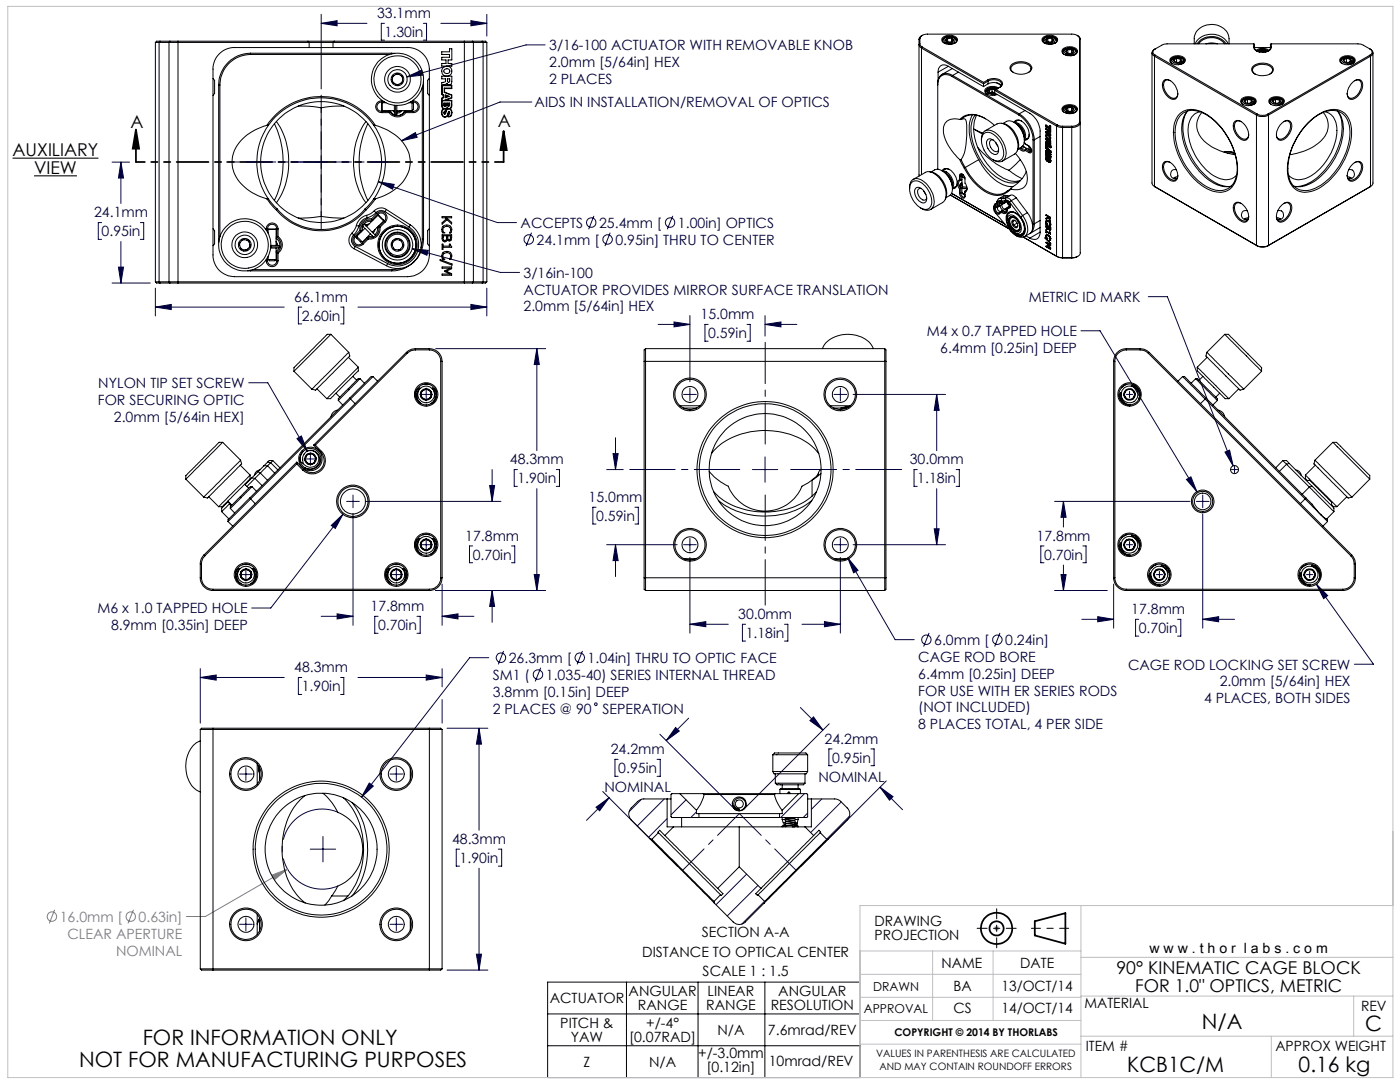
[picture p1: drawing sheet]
<svg xmlns="http://www.w3.org/2000/svg" width="279mm" height="216mm" viewBox="0 0 279 216" stroke-linecap="round" stroke-linejoin="round" font-family="sans-serif">
<defs><g id="words">
<g font-size="4.2">
<text x="28.5" y="208.6">FOR INFORMATION ONLY</text>
<text x="239.8" y="205.3">N/A</text>
<text x="272.5" y="205.8">C</text>
<text x="15.8" y="212.8">NOT FOR MANUFACTURING PURPOSES</text>
<text x="225" y="213.9">KCB1C/M</text>
<text x="259.2" y="213.9">0.16 kg</text>
</g>
<g font-size="3.5">
<text x="26.1" y="25.5">A</text>
<text x="99.4" y="25.4">A</text>
<text x="2.5" y="31.2">AUXILIARY</text>
<text x="6.8" y="34.7">VIEW</text>
<text x="222.8" y="194.4">90° KINEMATIC CAGE BLOCK</text>
<text x="226.5" y="198">FOR 1.0&quot; OPTICS, METRIC</text>
</g>
<g font-size="2.8" fill="#000040">
<text x="75.3" y="3.6">33.1mm</text>
<text x="76.8" y="7.4">1.30in</text>
<text x="109.6" y="10">3/16-100 ACTUATOR WITH REMOVABLE KNOB</text>
<text x="109.6" y="13.4">2.0mm [5/64in] HEX</text>
<text x="109.6" y="16.7">2 PLACES</text>
<text x="106.7" y="21.4">AIDS IN INSTALLATION/REMOVAL OF OPTICS</text>
<text x="18.8" y="43.3">24.1mm</text>
<text x="20.3" y="47.1">0.95in</text>
<text x="103.9" y="45.5">ACCEPTS</text>
<text x="119.6" y="45.5">25.4mm [</text>
<text x="135.3" y="45.5">1.00in] OPTICS</text>
<text x="107.1" y="48.8">24.1mm [</text>
<text x="122.8" y="48.8">0.95in] THRU TO CENTER</text>
<text x="104.5" y="55.4">3/16in-100</text>
<text x="104.5" y="58.8">ACTUATOR PROVIDES MIRROR SURFACE TRANSLATION</text>
<text x="58.7" y="60.2">66.1mm</text>
<text x="60.2" y="64">2.60in</text>
<text x="104.5" y="62.1">2.0mm [5/64in] HEX</text>
<text x="139.8" y="63.7">15.0mm</text>
<text x="205.3" y="60.3">METRIC ID MARK</text>
<text x="141.3" y="67.5">0.59in</text>
<text x="184.9" y="67.1">M4 x 0.7 TAPPED HOLE</text>
<text x="187.6" y="70.4">6.4mm [0.25in] DEEP</text>
<text x="19.6" y="77.4">NYLON TIP SET SCREW</text>
<text x="19.5" y="80.8">FOR SECURING OPTIC</text>
<text x="22.7" y="84.1">2.0mm [5/64in HEX]</text>
<text x="101.8" y="92.6">48.3mm</text>
<text x="181.6" y="92.6">30.0mm</text>
<text x="103.3" y="96.4">1.90in</text>
<text x="117.5" y="100.1">15.0mm</text>
<text x="183.1" y="96.4">1.18in</text>
<text x="92.9" y="107.9">17.8mm</text>
<text x="119" y="103.9">0.59in</text>
<text x="206.9" y="107.9">17.8mm</text>
<text x="94.4" y="111.7">0.70in</text>
<text x="208.4" y="111.7">0.70in</text>
<text x="19.5" y="122.4">M6 x 1.0 TAPPED HOLE</text>
<text x="22.2" y="125.7">8.9mm [0.35in] DEEP</text>
<text x="74" y="121.9">17.8mm</text>
<text x="75.5" y="125.7">0.70in</text>
<text x="147.3" y="123.5">30.0mm</text>
<text x="225.8" y="122.5">17.8mm</text>
<text x="148.8" y="127.3">1.18in</text>
<text x="186.4" y="128.7">6.0mm [</text>
<text x="200.6" y="128.7">0.24in]</text>
<text x="227.3" y="126.3">0.70in</text>
<text x="58.7" y="134.1">48.3mm</text>
<text x="60.2" y="137.9">1.90in</text>
<text x="98.4" y="135.7">SM1 (</text>
<text x="101.5" y="132.3">26.3mm [</text>
<text x="108.9" y="135.7">1.035-40) SERIES INTERNAL THREAD</text>
<text x="117.3" y="132.3">1.04in] THRU TO OPTIC FACE</text>
<text x="183.3" y="132.1">CAGE ROD BORE</text>
<text x="183.3" y="135.4">6.4mm [0.25in] DEEP</text>
<text x="225.1" y="133.6">CAGE ROD LOCKING SET SCREW</text>
<text x="243.4" y="137">2.0mm [5/64in] HEX</text>
<text x="98.4" y="139">3.8mm [0.15in] DEEP</text>
<text x="98.4" y="142.4">2 PLACES @ 90</text>
<text x="120.2" y="142.4">SEPERATION</text>
<text x="183.3" y="138.8">FOR USE WITH ER SERIES RODS</text>
<text x="183.3" y="142.2">(NOT INCLUDED)</text>
<text x="240.3" y="140.3">4 PLACES, BOTH SIDES</text>
<text x="164.6" y="148.4">24.2mm</text>
<text x="183.3" y="145.5">8 PLACES TOTAL, 4 PER SIDE</text>
<text x="121.9" y="150.5">24.2mm</text>
<text x="123.4" y="154.3">0.95in</text>
<text x="163.3" y="155.9">NOMINAL</text>
<text x="166.1" y="152.2">0.95in</text>
<text x="120.6" y="158.1">NOMINAL</text>
<text x="90.2" y="168.4">48.3mm</text>
<text x="91.7" y="172.2">1.90in</text>
</g>
<g font-size="2.8" fill="#808080">
<text x="11.9" y="184">16.0mm [</text>
<text x="27.7" y="184">0.63in]</text>
<text x="13.5" y="187.3">CLEAR APERTURE</text>
<text x="23.2" y="190.7">NOMINAL</text>
</g>
<g font-size="2.8">
<text x="174.5" y="184.8">DRAWING</text>
<text x="128.2" y="190.9">DISTANCE TO OPTICAL CENTER</text>
<text x="140.1" y="187">SECTION A-A</text>
<text x="174.5" y="187.6">PROJECTION</text>
<text x="229.4" y="190.2">w w w . t h o r l a b s . c o m</text>
<text x="140.2" y="194.7">SCALE 1 : 1.5</text>
<text x="187.9" y="193.2">NAME</text>
<text x="190.3" y="197.7">BA</text>
<text x="199.9" y="197.7">13/OCT/14</text>
<text x="203.6" y="193.2">DATE</text>
<text x="109.7" y="200.1">ACTUATOR</text>
<text x="125.4" y="198.7">ANGULAR</text>
<text x="127.3" y="201.5">RANGE</text>
<text x="140.9" y="201.5">RANGE</text>
<text x="141.2" y="198.7">LINEAR</text>
<text x="153.8" y="201.5">RESOLUTION</text>
<text x="155.3" y="198.6">ANGULAR</text>
<text x="190.3" y="202.2">CS</text>
<text x="199.9" y="202.2">14/OCT/14</text>
<text x="216.4" y="201.2">MATERIAL</text>
<text x="271.6" y="201.8">REV</text>
<text x="111.8" y="205.2">PITCH &amp;</text>
<text x="113.9" y="208">YAW</text>
<text x="125.6" y="208">[0.07RAD]</text>
<text x="129" y="205.2">+/-4°</text>
<text x="143.2" y="206.5">N/A</text>
<text x="153.3" y="206.5">7.6mrad/REV</text>
<text x="216.7" y="209.7">ITEM #</text>
<text x="254.5" y="209.7">APPROX WEIGHT</text>
<text x="116.5" y="212.8">Z</text>
<text x="129.5" y="212.8">N/A</text>
<text x="139.3" y="211.2">+/-3.0mm</text>
<text x="141" y="214">[0.12in]</text>
<text x="153.4" y="212.7">10mrad/REV</text>
</g>
<g font-size="2.5">
<text x="174.2" y="197.7">DRAWN</text>
<text x="172.4" y="202.2">APPROVAL</text>
</g>
<text font-size="2.1" x="178.5" y="206.8">COPYRIGHT © 2014 BY THORLABS</text>
<g font-size="2">
<text x="174.8" y="211">VALUES IN PARENTHESIS ARE CALCULATED</text>
<text x="175.5" y="213.5">AND MAY CONTAIN ROUNDOFF ERRORS</text>
</g>
</g></defs>
<g fill="none" stroke="#000" stroke-width=".35">
<path d="M27.1 25.9l.7 3.8h-1.3zM27.1 25.9v6.4M100.5 26.1l.6 3.9h-1.2zM100.5 26.1v6.2M206.5 183.8l6.1-1.6v6.1l-6.1-1.6z"/>
<circle cx="198.9" cy="185.2" r="3.1"/>
<circle cx="198.9" cy="185.2" r="1.4"/>
</g>
<g fill="none" stroke="#808080" stroke-width=".2">
<path d="M54.4 174.6l3-1.2-2.5 2.1zM57.4 173.4l-16.4 9.5h-3.8M10.9 181.5l-1.1 2.8M26.6 181.5l-1.1 2.8M171.6 196v19h-62.3M198.4 185.2h1M198.5 184.9l.7 .7M198.9 184.7v1M199.2 184.9l-.7 .7"/>
<circle cx="10.4" cy="182.9" r=".93"/>
<circle cx="26.1" cy="182.9" r=".94"/>
</g>
<path d="M205.8 185.2h7.5" fill="none" stroke="#000" stroke-width=".2" stroke-dasharray="15.2 1.3 1.3 1.3" stroke-dashoffset="13.4"/>
<path d="M195 185.2h7.8M198.9 181.3v7.8" fill="none" stroke="#000" stroke-width=".2" stroke-dasharray="15.2 1.3 1.3 1.3" stroke-dashoffset="13.2"/>
<path d="M125 196v19M139.3 196v19M152.6 196v19M109.3 215v-19h62.3v19M109.3 202.3h62.3M109.3 208.7h62.3" fill="none" stroke="#000" stroke-width=".2"/>
<g fill="none" stroke="#c0c0c0" stroke-width=".2">
<path d="M1.6 1.3h276.4v213.7h-276.4zM171.6 189.8h44.1M171.6 199h44.1M171.6 194.4h44.1M186.1 189.8v13.8M198.2 189.8v13.8M215.7 198.8h62.3M215.7 180.7v34.3M215.7 191h62.3M270.2 198.8v8M278 180.7h-106.4v34.3M171.6 203.6h44.1"/>
<path d="M171.6 208.4h44.1M215.7 206.8h62.3M253.7 206.8v8.2"/>
</g>
<g fill="none" stroke="#000040" stroke-width=".2">
<path d="M64.1 4.7l3.2-.6v1.1zM64.1 2.9v14.8M64.1 4.7h9.1M76.7 4.7h-.6v3.3h.6M81.2 15.3l2.9-1.3 .3 1zM84.5 4.7h.6v3.3h-.6M88 4.7h9.2M94 4.1l3.2 .6-3.2 .5zM97.2 2.9v4.3M108.8 9h-3.8l-23.8 6.3M22.4 32.3h3.5M24.1 32.3v8.3"/>
<path d="M24.1 32.3l.6 3.2h-1.1zM62.8 32.3h2.6M64.1 31.1v2.5M75.5 36.3l3.2 .5-.3 .9zM75.5 36.3l23.8 8.1h3.8M80.1 28.1l2.8-1.6 .4 .9zM106.2 20.4h-6.4l-19.7 7.7M20.3 44.4h-.7v3.4h.7M22.4 56.5h7.6M23.6 53.3h1.1l-.6 3.2zM24.1 48.2v8.3M28 44.4h.7v3.4h-.7"/>
<path d="M31 57.5v5.5M82.3 49.6l3.2 .4-.3 .9zM82.3 49.6l17.6 4.8h3.8M97.2 57.5v5.5M106.1 46.4l-1.1 2.7M118.5 43.1l-1 2.7M121.8 46.4l-1.1 2.7M134.3 43.1l-1.1 2.7M229.2 59.2h3.8l13.1 33.8M31 61.3l3.2-.6v1.1zM31 61.3h25.7M49.6 76.4h3.8l7.9 13.6"/>
<path d="M60.2 61.3h-.7v3.3h.7M68 61.3h.6v3.3h-.6M71.4 61.3h25.8M83.8 78.7h2.5M85.1 77.4v2.6M87 69.6h21.9M94 60.7l3.2 .6-3.2 .5zM107.1 69.6l.5 3.1h-1zM107.1 69.6v20.3M131.3 64.7h6.4M134.5 64.2l3.2 .5-3.2 .5zM136.4 78.7h2.6"/>
<path d="M137.7 63v13.2M137.7 77.4v2.6M141.3 64.7h-.6v3.4h.6M149.1 64.7h.6v3.4h-.6M152.7 64.7l3.2-.5v1zM152.7 63v4.1M152.7 64.7h6.3M166.4 78.7h2.6M167.7 77.4v2.6M170.3 78.7h18.4M186.9 78.7l.5 3.2h-1zM186.9 78.7v11.2"/>
<path d="M215.7 66h3.8l19.4 32.1M224.8 78.7h1.3M225.4 78.1v1.2M59.3 87.5l.8-.5 1.2 3zM60.7 91.6h2.5M61.9 90.3v2.6M70.4 98.8v2.5M97.7 96.9h1l-.5 3.1zM98.2 93.7v6.3M103.3 93.7h-.7v3.3h.7M107.1 97.5v20.3M111 93.7h.7v3.3h-.7"/>
<path d="M121.1 93.7h3.3M122.3 90.5h1.1l-.6 3.2zM122.8 87.3v6.4M150.1 93.7h5.1M152.7 91.2v5M183.1 93.7h-.7v3.3h.7M186.9 97.5v11.2M190.8 93.7h.7v3.3h-.7M236.8 95.7l.9-.6 1.2 3zM240 98.8v2.5M244.5 90.2l.9-.4 .7 3.2zM245.7 93.7h1.3"/>
<path d="M246.4 93.1v1.2M47.8 114.7h2.5M49.1 113.4v2.5M66.1 104.8l2.3-2.2-1.5 2.8zM68.4 102.6l-14.4 18.7h-3.8M69.2 100h2.5M70.4 102.6v22.2M73 100h27M77.8 114.7h2.6M79.1 113.4v2.5M83.8 108.7h2.5M85.1 107.4v2.6"/>
<path d="M87 117.8h21.9M88.2 116.6v8.2M94.3 108.9h-.6v3.4h.6M98.2 117.8l.5 3.2h-1zM98.2 117.8v6.4M102.1 108.9h.6v3.4h-.6M106.6 114.7h1l-.5 3.1zM119 101.2h-.7v3.4h.7M121.1 108.7h14M122.8 108.7l.6 3.2h-1.1zM122.8 108.7v6.3M126.7 101.2h.7v3.4h-.7"/>
<path d="M136.4 108.7h2.6M137.7 111.2v15.1M137.7 107.4v2.6M166.4 108.7h2.6M167.7 107.4v2.6M167.7 111.2v15.1M169.2 111.3l2 2.5-.8 .5zM169.2 111.3l9.4 16.3h3.9M170.3 108.7h18.4M186.4 105.5h1l-.5 3.2zM208.4 108.9h-.7v3.4h.7M210.5 100h27"/>
<path d="M210.5 117.8h10.5M211.7 114.7h1.1l-.6 3.1zM212.2 100l.6 3.2h-1.1zM212.2 100v5.2M212.2 112.7v5.1M216.1 108.9h.6v3.4h-.6M222.2 116.6v8.7M224.8 108.7h1.3M225.4 108.1v1.2M230.8 114.7h1.2M231.4 114v1.3M238.8 100h2.5"/>
<path d="M240 102.6v22.7M260.7 114.7h1.3M261.4 114v1.3M262.7 116.6l2.3 2.3-.8 .6zM262.7 116.6l11.4 15.9h-3.8M40 135.2l3.1-.5v1zM40 135.2h16.7M40 133.4v10.9M60.2 135.2h-.7v3.4h.7M64.1 123h6.3M67.3 122.5l3.1 .5-3.1 .5zM68 135.2h.6v3.4h-.6"/>
<path d="M71.4 135.2h16.8M75.5 123h-.7v3.4h.7M83.2 123h.7v3.4h-.7M85.1 134.7l3.1 .5-3.1 .5zM88.2 123l3.2-.5v1zM88.2 123h6.4M88.2 133.4v3.7M88.2 139.6v4.7M97.5 131.2h-3.8l-21.6 27.9M100.5 129.9l-1.1 2.7M107.9 133.2l-1.1 2.8M116.2 129.9l-1 2.7"/>
<path d="M137.7 124.6l3.2-.6v1.1zM137.7 124.6h7.6M148.8 124.6h-.6v3.3h.6M156.6 124.6h.6v3.3h-.6M160.1 124.6h7.6M164.5 124l3.2 .6-3.2 .5zM185.4 126.3l-1.1 2.7M199.6 126.3l-1.1 2.7M215.9 123.6h6.3M219.1 123l3.1 .6-3.1 .5zM227.3 123.6h-.7v3.3h.7M235 123.6h.7v3.3h-.7"/>
<path d="M240 123.6l3.2-.6v1.1zM240 123.6h6.4M47.8 154.4h2.5M49.1 153.2v2.5M73.7 156.2l.8 .6-2.4 2.3zM77.8 154.4h2.6M79.1 153.2v2.5M89.2 145.3h8.2M95.6 145.3l.5 3.2h-1zM95.6 145.3v20.4M120.3 157.9l14.9 15M121.6 159.2l-4.5 4.5"/>
<path d="M123.4 151.5h-.7v3.4h.7M131.1 151.5h.7v3.4h-.7M131.7 146.5l14.9 15M134.8 145.2l.8 .7-2.6 1.9zM137.4 143.3l-4.4 4.5M159.7 141.2l4.5 4.5M162.3 143.1l1.9 2.6-2.6-1.9zM165.5 144.4l-17.1 17.1M166.1 149.4h-.7v3.4h.7M173.8 149.4h.6v3.4h-.6M175.6 157.1l4.5 4.5M175.6 157.1l2.6 1.9-.7 .7z"/>
<path d="M176.9 155.8l-17.1 17.1M61.9 169.4h5.1M64.5 166.9v5.1M91.7 169.4h-.6v3.4h.6M95.6 173.2v20.4M99.4 169.4h.7v3.4h-.7M119 161.1l2.6-1.9-1.9 2.6zM47.8 184.4h2.5M49.1 183.2v2.5M77.8 184.4h2.6M79.1 183.2v2.5M89.2 193.6h8.2"/>
<path d="M95.1 190.4h1l-.5 3.2z"/>
<circle cx="105.5" cy="47.8" r=".94"/>
<circle cx="118" cy="44.4" r=".94"/>
<circle cx="121.3" cy="47.8" r=".94"/>
<circle cx="133.7" cy="44.4" r=".95"/>
<circle cx="100" cy="131.2" r=".95"/>
<circle cx="107.4" cy="134.6" r=".94"/>
<circle cx="115.7" cy="131.2" r=".95"/>
<circle cx="184.9" cy="127.7" r=".94"/>
<circle cx="199.1" cy="127.7" r=".94"/>
<circle cx="118.9" cy="140.5" r=".28"/>
</g>
<path d="M2.5 31.6h17.1M6.8 35.1h8.6" fill="none" stroke="#000" stroke-width=".21"/>
<path d="M67.4 176.8a8 8 0 0 1-11.1-7.4 8 8 0 0 1 11.1-7.3" fill="none" stroke="#000040" stroke-width=".2" stroke-dasharray="15.2 1.3 1.3 1.3" stroke-dashoffset="1.4" stroke-linecap="butt"/>
<path d="M100.5 32.3h-73.3" fill="none" stroke="#000" stroke-width=".35" stroke-dasharray="6.3 1.3 1.3 1.3 1.3 1.3" stroke-dashoffset="4.6"/>
<path d="M152.7 88.6v-20.3" fill="none" stroke="#000040" stroke-width=".2" stroke-dasharray="15.2 1.3 1.3 1.3" stroke-dashoffset="7"/>
<path d="M147.6 93.7h-21.9M152.7 98.8v21.9" fill="none" stroke="#000040" stroke-width=".2" stroke-dasharray="15.2 1.3 1.3 1.3" stroke-dashoffset="6.2"/>
<path d="M157.8 93.7h22.1" fill="none" stroke="#000040" stroke-width=".2" stroke-dasharray="15.2 1.3 1.3 1.3" stroke-dashoffset="6.1"/>
<path d="M49.2 32.3h.5" fill="none" stroke="#000040" stroke-width=".2" stroke-dasharray="15.2 1.3 1.3 1.3"/>
<path d="M49.2 32.3h-4" fill="none" stroke="#000040" stroke-width=".2" stroke-dasharray="15.2 1.3 1.3 1.3" stroke-dashoffset="15.2"/>
<path d="M64.2 32.3h-14.5" fill="none" stroke="#000040" stroke-width=".2" stroke-dasharray="15.2 1.3 1.3 1.3" stroke-dashoffset="9.9"/>
<path d="M61.6 32.3h-10.8M64.1 29.8v-10.8M64.1 34.9v10.8M66.6 32.3h10.8" fill="none" stroke="#000040" stroke-width=".2" stroke-dasharray="15.2 1.3 1.3 1.3" stroke-dashoffset="11.7"/>
<path d="M147.6 162.3l11.4 11.4M147.6 162.3l-11.4 11.4" fill="none" stroke="#000040" stroke-width=".2" stroke-dasharray="15.2 1.3 1.3 1.3" stroke-dashoffset="9.1"/>
<path d="M100.5 26.1l.6 3.9h-1.2zM27.1 25.9l.7 3.8h-1.3z" fill="#000"/>
<g fill="#000040">
<path d="M80.1 28.1l2.8-1.6 .4 .9z"/>
<path d="M23.6 53.3h1.1l-.6 3.2zM24.1 32.3l.6 3.2h-1.1zM162.3 143.1l1.9 2.6-2.6-1.9zM175.6 157.1l2.6 1.9-.7 .7zM134.8 145.2l.8 .7-2.6 1.9zM119 161.1l2.6-1.9-1.9 2.6z"/>
</g>
<path d="M54.4 174.6l3-1.2-2.5 2.1z" fill="#808080"/>
<path d="M98.2 117.8l.5 3.2h-1zM97.7 96.9h1l-.5 3.1zM106.6 114.7h1l-.5 3.1zM107.1 69.6l.5 3.1h-1zM88.2 123l3.2-.5v1zM67.3 122.5l3.1 .5-3.1 .5zM59.3 87.5l2 2.5-1.2-3zM66.1 104.8l.8 .6 1.5-2.8zM137.7 124.6l3.2-.6v1.1zM164.5 124l3.2 .6-3.2 .5zM186.4 105.5h1l-.5 3.2zM186.9 78.7l.5 3.2h-1zM134.5 64.2l3.2 .5-3.2 .5zM152.7 64.7l3.2-.5v1zM122.3 90.5h1.1l-.6 3.2zM122.8 108.7l.6 3.2h-1.1zM169.2 111.3l1.2 3 .8-.5zM95.6 145.3l.5 3.2h-1zM95.1 190.4h1l-.5 3.2zM73.7 156.2l-1.6 2.9 2.4-2.3zM85.1 134.7l3.1 .5-3.1 .5zM40 135.2l3.1-.5v1zM244.5 90.2l1.6 2.8-.7-3.2zM236.8 95.7l2.1 2.4-1.2-3zM240 123.6l3.2-.6v1.1zM219.1 123l3.1 .6-3.1 .5zM212.2 100l.6 3.2h-1.1zM211.7 114.7h1.1l-.6 3.1zM262.7 116.6l1.5 2.9 .8-.6zM31 61.3l3.2-.6v1.1zM94 60.7l3.2 .6-3.2 .5zM75.5 36.3l2.9 1.4 .3-.9zM81.2 15.3l3.2-.3-.3-1zM64.1 4.7l3.2-.6v1.1zM94 4.1l3.2 .6-3.2 .5zM82.3 49.6l2.9 1.3 .3-.9z" fill="#000040"/>
<g fill="none" stroke="#000" stroke-width=".2">
<path d="M31 8.5h.7M31 8.5v47.7M31.7 8.5h2M31.7 8.5v47.7M31.9 8.2h-.6l-.3 .3M31.9 8.2h2M31.9 8.2l-.2 .3M33.7 8.5h28M33.7 8.5v47.7M33.9 8.2h1.6M33.9 8.2l-.2 .3M35.5 8.2v48.3"/>
<path d="M35.5 8.2h26M42.5 15.6l.3 .5v2.6l-.3 .3M43.6 17h.3M43.6 17v30.7M43.9 17v30.2M50 10.9a6.1 6.1 0 0 0-6.1 6.1M50 10.6a6.4 6.4 0 0 0-6.4 6.4M50 10.9h27.7M50 10.6h28.2M50 10.6v.3M61.5 8.2h5.2M61.5 8.2l.2 .3"/>
<path d="M61.7 9.5h-14.9a4.3 4.3 0 0 0-4.3 4.3v37.1a4.3 4.3 0 0 0 4.3 4.3h34.6a4.3 4.3 0 0 0 4.3-4.3v-37.1a4.3 4.3 0 0 0-4.3-4.3h-14.9M61.7 8.5h4.8M61.7 9.5h4.8M61.7 8.5v1M66.5 8.5h28M66.5 8.5v1M66.7 8.2l-.2 .3M66.7 8.2h26M78.2 10.6l.6 .1M78.2 10.6v.2M78.3 15.2l1-.5 .6 .3a.86 .86 0 0 1 .4 1.1v.3l-1 .6-.4-.2a.93 .93 0 0 1-.6-1.3zM78.3 16.1l.3 .5"/>
<path d="M78.6 15.1l-.3 .5M79 14.9h.6M79 16.8h.6M80 15.1l.3 .5M80.3 16.1l-.3 .5M84.3 17.4v30.3M84.4 17h.1M84.5 16.4v.6M84.5 17v30.7M85.7 15.6l-.4 .5v2.6l.4 .3M88.2 10.3h1.5v-.6h.5v2.3h-.8v.7h.8v.5h-2v-.5h.8v-.7h-.8v-.6h1.5v-.5h-1.5zM88.3 17.1h1.8v.5h-1.4v.9l1.4 .5v.5l-1.7 .6h1.7v.9a.48 .48 0 0 1-.2 .6 .48 .48 0 0 1-.6-.2l-.4 .3v.5a.28 .28 0 0 0-.4 .3 .28 .28 0 0 0 .4 .3 1.17 1.17 0 0 1 .7-1.1 .79 .79 0 0 1 .5 .8 .79 .79 0 0 1-.6 .7v-.4l.2-.2v-.3l-.2-.1a1.42 1.42 0 0 1-.7 1.1 .83 .83 0 0 1-.6-.8 .83 .83 0 0 1 .5-.8l-.3-.1-.2-.6v-1.4l.3-.1v-.6l-.2-.1z"/>
<path d="M88.7 13.9a.58 .58 0 0 1 .8-.2 .58 .58 0 0 1 .1 .8 .59 .59 0 0 1-.7 .1 .59 .59 0 0 1-.2-.7zM88.9 18.9l.7 .4-.7 .2zM89 19.1l.4 .1-.4 .2zM89.1 16.7a.57 .57 0 0 0 .7 .2 .57 .57 0 0 0 .4-.7v-1h-2v.5h.7v.4a.5 .5 0 0 1-.7 .4v2.4l.2 .1v.5l-.2 .1v1.5l.1 .4 .2 .2a.96 .96 0 0 0-.4 .9 .96 .96 0 0 0 .7 .8l.3-.1 .3-.5M89.1 16.7l-.2 .2-.7 .1h2v.7h-1.5v.7l1.5 .5v.6l-1.3 .5h1.3l-.1 1.3-.3 .4a.92 .92 0 0 1-.2 1.6h-.2v-.5M89.1 16.7h.1M89.3 15.7h.4v.5a.23 .23 0 0 1-.2 .2 .23 .23 0 0 1-.2-.2zM92.7 8.2h1.6M92.7 8.2v48.3M94.3 8.2h1.9M94.3 8.2l.2 .3M94.5 8.5h1.9"/>
<path d="M94.5 8.5v47.7M96.2 8.2h.7l.3 .3M96.2 8.2l.2 .3M96.4 8.5h.8M96.4 8.5v47.7M97.2 8.5v47.7M183.4 7.8v27.3M183.6 8.7l.1 .3 .3 .4M183.6 7.7a1.37 1.37 0 0 1 1.5-.9h28.8a1.39 1.39 0 0 1 1.5 .9M183.6 8.7a.53 .53 0 0 0 .3 .9M183.6 7.7v1M183.6 7.7l-.2 .1"/>
<path d="M183.9 9.6l12.4 7.1 .9-.5M183.9 9.6v25.2M184 7.1l-.4 .3-.2 .4M184 9.4l12.3 7M184 9.4l-.1 .2M187.2 14.4v1.7M188.2 7.5a2.18 2.18 0 0 1 2.8 .2 1.05 1.05 0 0 1-1.3 1.1h-.8a.81 .81 0 0 1-.8-.4 .81 .81 0 0 1 .1-.9zM188.6 7.5a1.37 1.37 0 0 1 2 .4 1.29 1.29 0 0 1-2.2 0zM188.7 8.5l.1 .2M188.7 8.5l1.2 .3M188.7 8.5l1 .2 .9-.2M188.7 7.9l.4 .4"/>
<path d="M188.7 7.9l.3 .4M188.8 7.4l-.5 .3-.1 .6M188.8 7.4l-.1 .1a1.73 1.73 0 0 1 2.2 .5v.1M188.9 7.4h-.1M189.1 8.3h.8M189.1 7.5h.8M189.1 7.5l-.4 .4M189.1 7.5l.4 .2 .4-.2M189.1 7.5v.8M189.3 13.2a1.25 1.25 0 0 0-1.5-.1 1.25 1.25 0 0 0-.6 1.3M189.3 13.2l7 4.1M189.3 13.2l-2.1 1.2"/>
<path d="M189.9 7.5l.4 .4M189.9 7.5v.8M190 15.3a1.74 1.74 0 0 0-2-.2 1.74 1.74 0 0 0-.9 1.8M190 15.3l13.3 7.6M190 13.7l-2 1.2M190.1 15.1a1.81 1.81 0 0 0-2.1-.2 1.81 1.81 0 0 0-.9 1.9v17M190.1 15.1l13.3 7.6M190.1 15.1l-.1 .2M190.3 7.9l-.4 .4M190.3 7.9l-.3 .4M190.5 8.6l-.1 .1M190.9 8.1a1.67 1.67 0 0 0-2.6-.4 .58 .58 0 0 0 .2 .9"/>
<path d="M190.9 8.1l-.4 .5M191.3 14.4l-1.2 .7M196.3 16.4v.9M197 18l-.3 .3M197.1 18.5l1.2 .2M197.1 16a2.16 2.16 0 0 1 3 .6l-.3 .6-1 .7M197.1 16l-.8 .4M197.1 16l.1 .2M197.1 18.5l.6 .2h.6M197.2 16.2a2.14 2.14 0 0 1 2.6 .4 .68 .68 0 0 1-.3 .9M197.2 16.7a2.28 2.28 0 0 1 2.6 .4M197.2 16.2v.5"/>
<path d="M197.2 16.7l-.9 .6M197.4 18l-.1 .1 .2 .3M197.4 18l.1 .4M197.5 18.4l.5 .2 .5-.1M197.5 18.4l.1 .1M198 17.7l-.6 .3M198 17.7l.7 .2M198 18.4l-.3 .1 .4-.1 .4 .1M198 17.7v.7M198 18.4l.5 .1M198.5 18v.6l7 4a4.5 4.5 0 0 1 2.1 3.5v20.2M198.5 18l12.4 7.2"/>
<path d="M198.7 18.7h-.4M198.7 17.9h.1M198.7 18.7l-.3 .3M198.8 17.9l12.2 7M198.8 17.9l-.3 .1M198.9 16.5l.9 .6M199 17.7a1.34 1.34 0 0 0-2 .4l.1 .4M199 17.7a1.35 1.35 0 0 0-2 .5l.1 .3M199.1 17.7a1.72 1.72 0 0 0-2.4 .5l.1 .4 .3 .2M199.3 17.6a1.97 1.97 0 0 0-2.8 .4 1.37 1.37 0 0 0 1.8 1l.7-.1M201.9 12.9a3 3 0 0 1 3.9 .3 1.11 1.11 0 0 1-1.1 1.5 2.76 2.76 0 0 1-3.1-.9v-.5zM202.3 14.5a.89 .89 0 0 1-.5-1 .89 .89 0 0 1 .8-.7 2.47 2.47 0 0 1 3.1 .7 .9 .9 0 0 1-.5 1"/>
<path d="M208.2 7.5a2.18 2.18 0 0 1 2.8 .2 1.05 1.05 0 0 1-1.3 1.1h-.8a.81 .81 0 0 1-.8-.4 .81 .81 0 0 1 .1-.9zM208.6 7.5a1.37 1.37 0 0 1 2 .4 1.29 1.29 0 0 1-2.2 0zM208.7 8.5l.1 .2M208.7 8.5l1.2 .3M208.7 8.5l1 .2 .9-.2M208.7 7.9l.4 .4M208.7 7.9l.3 .4M208.8 7.4l-.5 .3-.1 .6M208.8 7.4l-.1 .1a1.73 1.73 0 0 1 2.2 .5v.1M208.9 7.4h-.1M209.1 8.3h.8M209.1 7.5h.8"/>
<path d="M209.1 7.5l-.4 .4M209.1 7.5l.4 .2 .4-.2M209.1 7.5v.8M209.9 7.5l.4 .4M209.9 7.5v.8M210.3 7.9l-.4 .4M210.3 7.9l-.3 .4M210.5 8.6l-.1 .1M210.9 8.1a1.67 1.67 0 0 0-2.6-.4 .59 .59 0 0 0 .2 .9M210.9 8.1l-.4 .5M212.1 9.8a2.18 2.18 0 0 1 2.9 .2 .96 .96 0 0 1-1.1 1.1h-1a.84 .84 0 0 1-.8-.4 .84 .84 0 0 1 0-.9zM212.5 9.9a1.38 1.38 0 0 1 2.1 .3 1.29 1.29 0 0 1-2.2 0z"/>
<path d="M212.7 10.8l.1 .2M212.7 10.8l.6 .2 .6 .1M212.7 10.8l.9 .2 1-.2M212.7 10.2l.4 .4M212.7 10.2l.3 .4M212.8 9.7l-.6 .4-.1 .4M212.8 9.7l-.1 .1a1.59 1.59 0 0 1 2.2 .6M212.9 9.7h-.1M213.1 10.6h.8M213.1 9.8h.8M213.1 9.8l-.4 .4M213.1 9.8l.4 .1 .4-.1"/>
<path d="M213.1 9.8v.8M213.9 9.8l.3 .4M213.9 9.8v.8M214.2 10.2l-.3 .4M214.2 10.2l-.2 .4M214.5 10.9l-.1 .1M214.9 10.4a1.67 1.67 0 0 0-2.6-.4 .55 .55 0 0 0 .1 .9M214.9 10.4l-.4 .5M215 7.1l.5 .3 .1 .4M215.4 7.7v16.6M215.4 7.7l.2 .1M215.6 7.8v42.6a1.47 1.47 0 0 1-1.7 1h-1.8l-1.2-.2"/>
<path d="M229.9 10.5v26.1l.5 .6M230.4 11.2l20.4 11.8M230.4 11.2v26M230.5 9.8a.64 .64 0 0 0-.4 .6 .64 .64 0 0 0 .4 .6M230.5 9.8a.75 .75 0 0 0-.6 .6 .75 .75 0 0 0 .5 .8M230.5 11l20.4 11.8M230.5 11l-.1 .2M232.3 16.1a1.41 1.41 0 0 1 2 .7l.3 .4a2.02 2.02 0 0 1 0 2.6 2.36 2.36 0 0 1-2.5-2.1 1.63 1.63 0 0 1 .2-1.6zM233.6 11.7a2 2 0 0 1 3 .2 1.32 1.32 0 0 1-1.7 1 1.2 1.2 0 0 1-1.4-1zM233.6 16.1a.88 .88 0 0 0-1.1 0 .88 .88 0 0 0-.3 1.1 2.49 2.49 0 0 0 2.3 2.4 .88 .88 0 0 0 .6-.9M234 12.7a.67 .67 0 0 1-.3-.8 .67 .67 0 0 1 .6-.4l.6-.1a1.24 1.24 0 0 1 1.5 .8l-.4 .5M234.1 11.6l.4-.2a1.16 1.16 0 0 1 1.6 .7 1.27 1.27 0 0 1-2.2-.1z"/>
<path d="M234.3 11.9l-.1 .2 .3 .2M234.3 11.9l.2 .4M234.6 11.4h.4l-.7 .1a.78 .78 0 0 0-.6 .9M234.6 11.4a1.51 1.51 0 0 1 1.8 .8M234.6 11.4h.1M234.8 11.6l-.5 .3M234.8 11.6l.7 .1M234.8 11.6v.9M235.5 11.7l.3 .2v.2M235.5 11.7l.3 .4M235.5 11.7v.6M235.8 12.1a1.02 1.02 0 0 1-1.3 .2"/>
<path d="M235.8 12.1l-.3 .2M236.2 12.1l-.3 .5-.4 .3M236.2 12.1l-.4 .5-.6 .3M236.2 12.1l.2 .3M238.3 8.7v-1a3.3 3.3 0 0 1 4.2-2.8 3.1 3.1 0 0 1 2.8 2.8v1M238.5 8.7a3.8 3.8 0 0 1 6.6 0M238.9 8.7a3.6 3.6 0 0 1 5.8 0M239.2 8.7a3.4 3.4 0 0 1 5.2 0M240.7 8.7a3.7 3.7 0 0 1 2.3 0M247.8 19.7a2.18 2.18 0 0 1 2.8 .2 1.04 1.04 0 0 1-1.3 1.2 1.31 1.31 0 0 1-1.7-1zM248.1 19.9a1.46 1.46 0 0 1 2.2 .2 1.28 1.28 0 0 1-2.2 .3zM248.7 19.6h.1"/>
<path d="M248.8 19.6l.4-.1a1.12 1.12 0 0 0-1.4 1.1M248.8 19.6a1.44 1.44 0 0 1 1.7 .7M249 19.8l-.6 .3M249 19.8l.7 .1M249 19.8v.8M249.7 19.9l.2 .4M249.7 19.9v.6M250 13.3a2.84 2.84 0 0 1 4.1 .3 1.29 1.29 0 0 1-1.4 1.4 2.52 2.52 0 0 1-2.9-.9v-.3zM250.2 8.7h-17.3l-.9 .3-1.5 .8M250.2 9.4a1.8 1.8 0 0 0 2.4 1 1.27 1.27 0 0 0 1.1-1M250.2 8.7v.7M250.2 9.4l.2 .2"/>
<path d="M250.2 8.7l.2 .1v.8M250.4 9.6l.4 .6M250.4 9.5h3.1M250.5 14.8a.94 .94 0 0 1-.5-1.1 .94 .94 0 0 1 .9-.7 2.34 2.34 0 0 1 3.1 .9l-.2 .6-.4 .3M250.6 10.1a2.28 2.28 0 0 1 2.7 0M250.9 10.2a2.1 2.1 0 0 1 2.2 0M251.4 10.3l-.1 .1M251.4 10.3v.1M251.6 10l-.7 .2M252.1 10.1l.6 .3M252.1 10.1l-.7 .2M252.1 10.1l.5 .3"/>
<path d="M252.1 10.1v.3M252.3 9.9l.6 .4zM252.3 9.9l-.9 .2-.4 .2M253.5 19.6a2.07 2.07 0 0 1 2.8 .5 1.54 1.54 0 0 1-2.1 .9 .87 .87 0 0 1-.9-1.1zM253.5 9.6l-.3 .6M253.7 8.7h17.3l.7 .2 1.7 .9M253.7 8.7v.7M253.7 9.4l-.2 .2M253.7 8.7l-.2 .1v.8M253.8 19.9a1.46 1.46 0 0 1 2.1 .2 1.28 1.28 0 0 1-2.2 .3zM254.3 19.6h.1M254.4 19.6l.4-.1a1.12 1.12 0 0 0-1.4 1.1"/>
<path d="M254.4 19.6a1.44 1.44 0 0 1 1.8 .7M254.6 19.8l-.6 .3M254.6 19.8l.7 .1M254.6 19.8v.8M255.3 19.9l.2 .4M255.3 19.9v.6M267.5 11.7a1.96 1.96 0 0 1 2.9 .2 1.26 1.26 0 0 1-1.6 1 1.2 1.2 0 0 1-1.4-1zM267.9 12.7a.67 .67 0 0 1-.3-.8 .67 .67 0 0 1 .6-.4l.6-.1a1.24 1.24 0 0 1 1.5 .8l-.4 .5M267.9 11.7a1.31 1.31 0 0 1 2.1 .4 1.27 1.27 0 0 1-2.2-.1zM268.2 11.9l-.1 .2 .3 .2M268.2 11.9l.2 .4M268.5 11.4h.4l-.7 .1a.78 .78 0 0 0-.6 .9"/>
<path d="M268.5 11.4a1.51 1.51 0 0 1 1.8 .8M268.5 11.4h.1M268.7 11.6l-.5 .3M268.7 11.6l.8 .1M268.7 11.6v.9M269.5 11.7l.2 .2v.2M269.5 11.7l.2 .4M269.5 11.7v.6M269.7 12.1a1.02 1.02 0 0 1-1.3 .2M269.7 12.1l-.3 .2M269.7 16.7a1.28 1.28 0 0 1 2.1-.4 2.95 2.95 0 0 1-2.1 3.5 1.06 1.06 0 0 1-.8-1.5l.2-.8zM270.1 12.1l-.3 .5-.4 .3"/>
<path d="M270.1 12.1l-.4 .5-.7 .3M270.1 12.1l.1 .3M270.3 16.1a.91 .91 0 0 1 1.2 .1 .91 .91 0 0 1 .2 1.1 2.39 2.39 0 0 1-2.3 2.3l-.4-.4-.1-.5M273.4 9.8a.66 .66 0 0 1 .4 .6 .66 .66 0 0 1-.4 .6M273.4 9.8a.75 .75 0 0 1 .6 .7 .75 .75 0 0 1-.5 .7M273.4 11l-20.4 11.8M273.4 11l.1 .2M273.5 11.2l-20.3 11.8M273.5 11.2v26M274 10.5v26.1l-.5 .6M53.3 25a9.1 9.1 0 0 0-6.9 6.2 6.8 6.8 0 0 0 3.4 6.9l1.6 .9 1.9 .7M53.3 39.7l1.8 2.2"/>
<path d="M53.3 25a13 13 0 0 1 21.6 0M53.3 39.7h.3M53.6 25a12.9 12.9 0 0 0 0 14.7M53.6 25a12.8 12.8 0 0 1 21 0M53.6 39.7l1.7 2M53.6 25h-.3M54.8 24.7a17.5 17.5 0 0 1 0 15.3M55.1 24.2a14.6 14.6 0 0 1 0 16.3M59.5 21.2h2.2l2.4 .3M64.1 21.5v21.7M68.7 21.2h-2.2l-2.4 .3M73 24.2a14.6 14.6 0 0 0 0 16.3"/>
<path d="M73.4 24.7a17.8 17.8 0 0 0 0 15.3M74.6 25a12.7 12.7 0 0 1 0 14.7M74.6 39.7l-1.8 2M74.6 39.7h.3M74.6 25h.3M74.9 25a9 9 0 0 1 6.8 6.2 6.9 6.9 0 0 1-3.9 7.3l-2.9 1.2M74.9 39.7l-1.8 2.2M76.2 20.1a1.18 1.18 0 0 0-1.2 1.2 1.18 1.18 0 0 0 1.2 1.2M76.2 20.4a.94 .94 0 0 0-1 .9 .94 .94 0 0 0 1 .9M76.2 22.5h1.5M76.2 20.1h.2M76.2 20.4h.6"/>
<path d="M76.2 22.2h1.6M76.2 20.1v.3M76.2 22.2v.3M76.3 20.5v1.6M76.3 20.5l-.1 .1 .1 1.5M76.3 20.5h.7M76.3 22.1h2.4M77.7 22.5a2 2 0 0 0 3.3 0M77.7 22.1l.1 .1M77.8 22.2a1.78 1.78 0 0 0 3.1 0M77.8 22.2l-.1 .3M78.5 22.1l.2 .2"/>
<path d="M78.7 21v2l-.6-.5-.2-.4M79 21v2M79.2 21l-.1 2M79.2 22.1h3M79.9 22.1l-.7 .2M80.2 22.1a.94 .94 0 0 1-1 .4M80.8 22.1a1.35 1.35 0 0 1-1 .9M80.9 22.2h1.6M80.9 22.2l.1 .3M80.9 22.1v.1M81 22.5h1.5M81.6 20.5h.6"/>
<path d="M81.9 20.4h.6M82.2 20.5v1.6M82.2 20.5l.3 .2v1.1l-.3 .3M82.3 20.1h.2M82.5 20.1a1.18 1.18 0 0 1 1.2 1.2 1.18 1.18 0 0 1-1.2 1.2M82.5 20.4a.94 .94 0 0 1 .9 .9 .94 .94 0 0 1-.9 .9M82.5 20.1v.3M82.5 22.2v.3M88.6 20.6h.5v.4a.25 .25 0 0 1-.3 .3 .25 .25 0 0 1-.2-.3zM88.7 20.6h.3l-.1 .6-.2-.1zM88.7 22.4l.2-.1-.1 .4-.1-.1zM89 22.2l.4-.5-.1-.1-.3 .2v.4"/>
<path d="M89.3 20.6h.4v.6l-.4-.1zM89.4 20.6h.2v.5h-.2zM89.4 22.8h.1M89.6 22.3v.2l-.1 .1zM181.5 37.6a1.55 1.55 0 0 1 .7-1.8 1.55 1.55 0 0 1 1.9 .3 5.1 5.1 0 0 1 2.2 5 1.44 1.44 0 0 1-2.3 .5l-.3-.1M182 36.3a1.95 1.95 0 0 1 2.6 .7 4.1 4.1 0 0 1 1.1 4.2 1.49 1.49 0 0 1-2.4 0 4.2 4.2 0 0 1-1.5-4.6zM182.2 35.8l2.4-1.4a2.31 2.31 0 0 1 2.7 1 4.3 4.3 0 0 1 1.2 4.6l-.4 .4-2.4 1.4M182.8 37.5a1.16 1.16 0 0 1 1.6 .7l.4 .7a1.03 1.03 0 0 1-.6 1.6 2.25 2.25 0 0 1-1.5-2.9zM183.9 37.6a.66 .66 0 0 0-.7 .3 .66 .66 0 0 0 0 .8l.4 .7a.84 .84 0 0 0 1.2 .4l.1-.4M184.4 38.1l.4 .7M185.5 34.3a4.5 4.5 0 0 1 3.4 4.4l-.2 1.1M185.8 34.3l.7-.4a2.49 2.49 0 0 1 2.8 1.5 3.1 3.1 0 0 1 .4 3.5l-.9 .5"/>
<path d="M188 34.1a4 4 0 0 1 2.1 3.6M188.1 34.1a2.65 2.65 0 0 1 2 3.4v.1M188.5 33.8a.91 .91 0 0 1 1 .1M188.6 34.4a3 3 0 0 1 1.5 2.6M188.6 33.8l-.6 .3a1.19 1.19 0 0 1 2 .2 2.68 2.68 0 0 1 .8 3.1l-.2 .2h-.5l.6-.3M189 34.9l.8 1 .1 .5M189.7 38.9l11.6 6.7M189.9 38.6l.2 .1M190 38.6l10.5 6.1M191 36.5l-.1 .6-.4 .3M191.5 35.1a.44 .44 0 0 1 .4-.4 .44 .44 0 0 1 .5 .4l.2 .5v.9a1.16 1.16 0 0 1 0 1.8M191.5 35.9a1.16 1.16 0 0 0 0 1.8"/>
<path d="M191.5 35.1v.8M191.5 37.7v.8M191.5 35.1h.2M191.5 35.9l.2 .1M191.5 38.5h.2M191.6 31.9l.8 1.6M191.6 23.8a3.9 3.9 0 0 1 4.9-.2l2 1.4M191.6 23.8a2.28 2.28 0 0 0-3.3 2 9 9 0 0 0 3.3 6.1M191.6 23.8h.2M191.6 31.9h.2M191.6 37.1a1.12 1.12 0 0 0 1.4 .5l-.1 .4-.3 .1M191.6 37h.1"/>
<path d="M191.6 37a1.07 1.07 0 0 0 1.4 .5M191.7 36a.87 .87 0 0 0-.1 1.5l.1 .1M191.7 38.5l.1 .4a.43 .43 0 0 0 .3 .4 .43 .43 0 0 0 .5-.2v-.1M191.7 35.1v.9M191.7 37.6v.9M191.7 37.6l-.2 .1M191.8 36.6l-.2 .4M191.8 31.9l.9 1.5M191.8 23.8a.65 .65 0 0 1 .8 0 .65 .65 0 0 1 .3 .7 17.5 17.5 0 0 1-.6 6.4l-.5 1M191.8 36.6h.2M191.9 37l.4 .3h.6M191.9 37.5l-.2 .1"/>
<path d="M192 36.9l-.1 .1M192 37.5v1l.6 .2M192 36.8l-.1 .2M192 35.2v1.9M192 36.5h-.2M192 35.8l-.3 .2M192 38.4l-.3 .1M192.1 34.8h-.3l-.1 .3M192.1 38.7l.5 .1M192.2 34.8l-.5 .3M192.2 34.9a.3 .3 0 0 0-.2 .4 .3 .3 0 0 0 .4 .2h.2M192.3 34.9a.25 .25 0 0 0-.2 .4 .25 .25 0 0 0 .4 .1"/>
<path d="M192.4 33.5a9.8 9.8 0 0 0 6 5.4 3.2 3.2 0 0 0 2.5-.5M192.6 38.1v1.1a.44 .44 0 0 1-.5 .4 .44 .44 0 0 1-.4-.4l-.2-.7M192.7 33.4a9.7 9.7 0 0 0 5.8 5.3 3 3 0 0 0 2.4-.5M192.7 33.4l-.3 .1M192.9 38l-.3 .1M194.1 22.9a8.6 8.6 0 0 0 .6 7.7l.6 1.3M194.3 25.7l1.8 1M194.5 25.8l1.6 .8M194.6 23a6.6 6.6 0 0 0-.3 6 11.2 11.2 0 0 0 6.6 7.3 3.2 3.2 0 0 0 2.7-.2M194.9 23a8.4 8.4 0 0 0 .7 7.4 9.9 9.9 0 0 0 6.5 5.8h.6l1-.2M195.1 29.4a15.9 15.9 0 0 0 6.2 4.6M195.3 31.9a9.7 9.7 0 0 0 5.9 5.3h1.1"/>
<path d="M195.3 31.9l-2.6 1.5M195.9 28a1.64 1.64 0 0 1 1.2-2 4.5 4.5 0 0 1 3.6 3.9 1.72 1.72 0 0 1-1.3 2.4l-1.3-.5M196.4 26.7a1.95 1.95 0 0 1 2.6 .7 4.2 4.2 0 0 1 1.1 4.2 1.56 1.56 0 0 1-2.5-.1 4.2 4.2 0 0 1-1.5-4.6zM196.6 26.1l2.4-1.4a2.51 2.51 0 0 1 2.8 1.2 4.3 4.3 0 0 1 1.1 4.4l-.4 .5-2.4 1.3M196.7 23.7a3.8 3.8 0 0 0-4.9 .1M197.1 27.8a1.49 1.49 0 0 1 1.9 1.1l.2 .6a.88 .88 0 0 1 0 .9 .88 .88 0 0 1-.8 .4 2.31 2.31 0 0 1-1.3-2.9zM198.3 28a.6 .6 0 0 0-.7 .1 .6 .6 0 0 0-.1 .8l.3 .6a.89 .89 0 0 0 1.4 .5l.1-.2M198.7 28.4l.4 .7M199.8 24.6a4.3 4.3 0 0 1 3.5 4v.5l-.3 1M200 39.6a.75 .75 0 0 0-1 .5M200 39.6l-.2 .4M200.2 24.6l.7-.4a2.49 2.49 0 0 1 2.8 1.5 3.1 3.1 0 0 1 .3 3.5l-.9 .6"/>
<path d="M200.6 40a.75 .75 0 0 1 .9 .3M200.6 40h-.8M200.7 39.5a1.01 1.01 0 0 1 1.1 .5M200.7 39.5l-.4 .2-.3-.1M200.7 39.5l-.1 .5M200.9 38.2v.2M200.9 39.1h-.5l-1 .6M200.9 39.1l-.9 .5M201.2 38l-.3 .2M201.3 34l1.5 1 1.2 .6M201.6 39l-.7 .1M201.7 37.6l-.8 .6"/>
<path d="M201.7 37.6l.1 .1M201.8 37.7l-.9 .7M202.4 24.4a4.1 4.1 0 0 1 2 3.6M202.4 24.4a1.02 1.02 0 0 1 1.7-.1 2.78 2.78 0 0 1 1 3.4l-.7 .3M202.4 24.4a2.62 2.62 0 0 1 2.1 3.4l-.1 .1M202.6 30.6a6.9 6.9 0 0 1 2.3 5.9 2.43 2.43 0 0 1-3.1 1.2M202.8 39.5a1.03 1.03 0 0 0-1.2-.5l-.9 .5M202.8 39.5l2.2 2.9M202.8 39.5l-1 .5M202.8 24.7a2.77 2.77 0 0 1 1.6 2.7M202.9 24.1l.6-.1 .4 .2M203 24.1l-.6 .3"/>
<path d="M203.3 22.9a6.4 6.4 0 0 1 2.9 5M203.3 25.1l.7 .9 .3 .8M203.4 29.6a.88 .88 0 0 0 1.2 .4M203.4 22.7a6.5 6.5 0 0 1 3 5.2M203.4 22.7l-.1 .2M203.6 29.5l.1 .1M203.6 29.6a.72 .72 0 0 0 1.1 .2M203.6 31.9l-2.3 2.1M203.7 29.6h.1M204.1 29.1l1.3 .8M204.2 29.2h-.2M204.2 29.2l-.3 .1"/>
<path d="M204.4 28.4l.2 .3M204.5 29.4l-.6 .2h-.2M204.6 22l-1.2 .7M204.6 28.7l.8 .5 .4 .5a.46 .46 0 0 1 .1 .5 .46 .46 0 0 1-.5 .3l-.1-.1M204.6 30l.7 .4M204.6 28.7l.8 .4M204.7 29.8l.8 .4M204.7 29.8l-.1 .2M204.8 34.2a6.6 6.6 0 0 1-3.1 3.4M204.9 29.6l-.2 .2M205 27.6l-.6 .4M205.4 26.8l-.1 .5-.4 .4"/>
<path d="M205.5 29.2l-.1 .1a.33 .33 0 0 0-.1 .5 .33 .33 0 0 0 .5 0M205.5 30.2l-.2 .2M205.6 29.4a.21 .21 0 0 0-.1 .3 .21 .21 0 0 0 .3 .1M205.9 30l-.1 .2h-.3M205.9 30l-.4 .2M206.2 27.9h.2M206.2 27.9v16.8M206.4 27.9v16.8M207.6 27.2l-1.2 .7M208.7 31.5l.1 .5 .2 .2M208.7 31.5h.1M208.7 27l.1-.1a.55 .55 0 0 1 .6-.1 .55 .55 0 0 1 .3 .6l-.1 .5h-.4"/>
<path d="M208.7 27l.2 .5 .3 .4M208.7 30.8l.2 .4M208.7 27.9v-.3l1 .5v.8h-.3M208.7 25.2h.1M208.7 25.8h.1M208.7 26.5h.1M208.7 27l.1 .4 .4 .5M208.7 27h.1M208.7 27.9h.1M208.7 29.6h.1M208.7 30.8h.1M208.7 25.2v-.3l.8 .5"/>
<path d="M208.7 25.8v-.3l.8 .5M208.7 25.2l.8 .4M208.7 25.8l.4 .2M208.7 29.6l.2 .1M208.7 27.9l.4 .2M208.8 28.6h.2M208.8 30.8l.2 .5M208.8 28.6h.1M208.8 30h.1M208.8 28.6l.9 .5v.4l-.7-.4M208.8 28.6l.9 .5M208.8 31.2l-.1 .3"/>
<path d="M208.8 31.3h.1M208.9 31.2l-.2 .3M208.9 26.7l-.2 .3M208.9 31.3h.1M208.9 29.7h.1M208.9 30h.1M208.9 31.2h.1M208.9 30h-.2v.8M208.9 29.7v.4l-.1-.1M208.9 30.9l.2 .2M208.9 30.9h.1M209 31.7v.2"/>
<path d="M209 28.6l.1 .1M209 28.6h.1M209 30.9l.1 .2M209 31.7h.1M209 30.6v.3M209 27h.1M209 27l.2 .1M209 31.6v.1M209 31.3a.48 .48 0 0 0-.2 .5 .48 .48 0 0 0 .4 .4l.1-.2M209 29.5h.1M209 30.7v.3h.1M209 30.7h.1"/>
<path d="M209 29.5l.7 .7M209 30.7l.1 .1M209 31.6h.1M209 31.8h.1M209 32.2h.2M209 29.1h.1M209 31.9h.1M209 32.2h.1M209 29.5l.7 .7v.3l-.6-.1M209.1 28.4h.1M209.1 31.6l-.1 .1M209.1 30.1h.1"/>
<path d="M209.1 31.1h.1M209.1 30.1l.3 .1M209.1 30.1v-.3l.3 .4M209.1 31h.1M209.1 28.3l-.1 .1-.3-.1v1.3M209.1 30.4l.6 .4v.6l-.2 .2M209.1 28.3v.1M209.1 28.1h.1M209.1 28.3h.1M209.1 30.4h.1M209.1 28.1v.2M209.1 31.3v.3"/>
<path d="M209.1 26h.1M209.1 26.4h.1M209.1 31.6l-.1 .2M209.1 31.4h.1M209.1 30.8v.3M209.1 29.9h.1M209.1 30.8h.1M209.1 31.6h.1M209.1 31.6h-.1v.2M209.1 26v.4M209.1 29.9l.2 .2M209.1 31.4v.2"/>
<path d="M209.1 26.4l-.4-.2v.3M209.2 30.8l-.3-.2v.3M209.2 31.3h.1M209.2 32.2h.1M209.2 28.6h-.2M209.2 28.6h.1M209.2 28.6l.2 .3M209.2 27.9h.4M209.2 27.9h.1M209.2 27.1l.3 .4M209.2 27.1l-.1-.1a.33 .33 0 0 0 0 .4 .33 .33 0 0 0 .4 .1M209.2 27.1h.1"/>
<path d="M209.2 31.5l-.1 .1M209.2 31.5h.1M209.3 31.5h.1M209.3 31.3h-.1M209.3 31.4v.1M209.3 28.2v.4l.2-.1M209.3 28.2h.1M209.3 31v-.2l.2 .1-.1 .3M209.3 31l.1 .2M209.3 31.3l.1 .2h.2l.1-.2M209.3 31.3h-.2v.3M209.3 31h.1"/>
<path d="M209.3 31.4h.1M209.3 28.2l.2 .1M209.3 32l-.1 .2M209.3 32l.1-.2 .1 .3h-.1M209.3 30.9v.3l.1-.1M209.3 30.9h.1M209.3 32h.1M209.3 32.1v.1h-.3M209.3 32.1h.1M209.3 26.2h.1M209.3 32.3l.3 .1M209.3 30.1h.1"/>
<path d="M209.3 31.5l-.2 .1M209.3 32.3h.1M209.3 26.2v.4l.4 .1v.3l-1-.5M209.4 31.8l-.1 .2M209.4 32.1h.1M209.4 31.2h.1M209.4 32.1l-.1 .2M209.4 31.9h.1M209.4 32h.1M209.4 31.9v.1M209.4 31.5l.3 .6M209.4 28.9l.2 .1"/>
<path d="M209.4 28.9h.1M209.4 31.5h-.2l-.2 .4M209.4 31.5h.1M209.4 31.9l-.1 .1M209.4 30.2h.1M209.4 27.6h.1M209.4 28.6h.1M209.4 31.1v.1M209.4 30.9h.1M209.4 31.1h.1M209.4 30.9v.2M209.5 25.4h.1"/>
<path d="M209.5 25.6h.1M209.5 26h.1M209.5 28.5l-.1 .1M209.5 28.3h.1M209.5 28.5h.1M209.5 25.4v-.4l.2 .2v1.2l-.4-.2M209.5 25.6v.4M209.5 28.3v.2M209.5 31.6h.1a.4 .4 0 0 1 .2 .5 .4 .4 0 0 1-.4 .3l-.1-.1M209.5 27.5l-.1 .1M209.5 27.5h.1M209.5 31.6h.1"/>
<path d="M209.6 31.5h.1M209.7 32.1l-.1 .2M209.7 31.3l-.1 .2M209.7 32.1l-.1 .2h-.2M209.7 29.1h.1M209.7 29.4h.1M209.7 30.2h.1M209.7 30.4h.1M209.7 30.8h.1M209.7 31.3h.1M209.7 32.1h.1M209.7 29.1v.3"/>
<path d="M209.7 30.2v.2M209.7 30.8v.5M209.7 29.4l-.7-.4v.5M209.7 30.4l-.9-.1 .9 .5M210.9 25.2v26M211 24.9l1.1 .3M211 24.9l-.1 .3M212.1 25.2v26.3M212.1 25.2h1.8M212.2 21.2a2.02 2.02 0 0 1 2.8 .5 1.4 1.4 0 0 1-1.9 .9h-.2a.82 .82 0 0 1-.8-.4 .82 .82 0 0 1 0-.9zM212.5 21.5a1.3 1.3 0 0 1 2.1 .4 1.43 1.43 0 0 1-2.2 0zM212.7 22.3l.1 .3"/>
<path d="M212.7 22.3l.4 .2 .8 .1M212.7 22.3l.8 .2 1.1-.1M212.7 21.8l.4 .4M212.7 21.8l.3 .3M212.8 21.2l-.6 .4-.1 .5M212.8 21.2l-.1 .1a1.62 1.62 0 0 1 2.2 .6M212.8 21.2h.1M213.1 22.2h.8M213.1 21.4h.8M213.1 21.4l-.4 .4M213.1 21.4l.3 .1 .5-.1M213.1 21.4v.8"/>
<path d="M213.9 21.4l.3 .4M213.9 21.4v.8M213.9 25.2v26.3M214.2 21.8l-.3 .4M214.2 21.8l-.2 .3M214.5 22.5h-.1M214.9 21.9a1.68 1.68 0 0 0-2.4-.6 .59 .59 0 0 0-.4 .6 .59 .59 0 0 0 .3 .5M214.9 21.9l-.4 .5M215.4 24.3a.69 .69 0 0 1-.7 1l-.6 .1h-2.2l-1-.2M215.4 24.3a1.38 1.38 0 0 1-1.5 .9M230.4 37.2l20.5 11.8M230.4 37.2l.1 .1"/>
<path d="M232.3 32.4a1.41 1.41 0 0 1 2 .7l.3 .4a2.02 2.02 0 0 1 0 2.6 2.36 2.36 0 0 1-2.5-2.1 1.63 1.63 0 0 1 .2-1.6zM233.6 32.5a.88 .88 0 0 0-1.1 0 .88 .88 0 0 0-.3 1 2.49 2.49 0 0 0 2.3 2.4 .88 .88 0 0 0 .6-.9M234.5 35.4l-.3 .2M234.8 33.9a.91 .91 0 0 0-1.2 .9 .91 .91 0 0 0 1.3 .8M235 35.3l-.6 .1-.1 .2M235.3 22.9a3.9 3.9 0 0 1 4.9-.4 13.8 13.8 0 0 1 6.7 12.1 3.6 3.6 0 0 1-3.7 3.7 9.6 9.6 0 0 1-6.6-4.6 11.6 11.6 0 0 1-2.1-9.3zM235.6 23a3.8 3.8 0 0 1 4.8-.3 13.3 13.3 0 0 1 6.4 11.9 3.5 3.5 0 0 1-5.3 3 13.1 13.1 0 0 1-6.9-12.4l.5-1.4zM236.9 22.3a8.5 8.5 0 0 0 .1 7.4 12.5 12.5 0 0 0 6.9 7.3l1.6 .2M237 22.2a6.4 6.4 0 0 0-.8 6.1 13.3 13.3 0 0 0 6.9 8.6 4.4 4.4 0 0 0 2.6 .2M239.5 22.3a3.4 3.4 0 0 0-2.4 3.9 11.4 11.4 0 0 0 5.9 9.3 3.1 3.1 0 0 0 3.8-.5M239.8 22.4a4 4 0 0 0 .8 6 12 12 0 0 0 5.9 2.5M244.3 30.3l1.4-.1 .8 .5"/>
<path d="M244.4 30.4h.1M244.5 30.3v.1M244.9 30.3l-.2 .2M245 30.6a1.05 1.05 0 0 1 1.4 .3M246.3 24.4a1.25 1.25 0 0 1 1.9 .3 2.48 2.48 0 0 1 .6 3.1 1.67 1.67 0 0 1-2.1-1 2.49 2.49 0 0 1-.4-2.4zM246.5 30.8v.1M247.7 24.3a.88 .88 0 0 0-1.1 0 .88 .88 0 0 0-.2 1 2.49 2.49 0 0 0 2.2 2.5 .88 .88 0 0 0 .6-1M248.1 20.8a.67 .67 0 0 1-.3-.7 .67 .67 0 0 1 .7-.5 1.56 1.56 0 0 1 2 .8l-.3 .4M248.4 20.1v.1l.2 .3M248.4 20.1l.2 .4M249.9 20.3a1.09 1.09 0 0 1-1.3 .2M249.9 20.3l-.2 .2"/>
<path d="M250.3 20.2l-.1 .4-.6 .4M250.3 20.2l-.4 .6-.6 .3M250.3 20.2l.2 .4M250.8 23a2.67 2.67 0 0 0 2.4 0M250.8 23v26M250.9 22.8a2.19 2.19 0 0 0 2.1 0M250.9 22.8l-.1 .2M253 22.8l.2 .2M253.2 23v26M253.7 20.8a.67 .67 0 0 1-.3-.7 .67 .67 0 0 1 .7-.5 1.52 1.52 0 0 1 2.1 .8l-.4 .4M254 20.1v.1l.2 .3M254 20.1l.2 .4"/>
<path d="M255.5 20.3a1.09 1.09 0 0 1-1.3 .2M255.5 20.3l-.2 .2M255.8 24.6a1.11 1.11 0 0 1 1.9 0 3 3 0 0 1-2.1 3.4 1.1 1.1 0 0 1-.8-1.5 3.5 3.5 0 0 1 1-1.9zM255.9 20.2l-.1 .4-.6 .4M255.9 20.2l-.1 .3-.3 .3-.6 .3M255.9 20.2l.2 .4M256.2 24.3a.93 .93 0 0 1 1.1 .1 .93 .93 0 0 1 .2 1.1l-.2 .6a2.05 2.05 0 0 1-2 1.6l-.4-.2-.2-.7M261.1 24.5l.3-.4a6.6 6.6 0 0 1 5.6-2.2 4.1 4.1 0 0 1 2.7 4.5 13.8 13.8 0 0 1-7.1 11.5 3.6 3.6 0 0 1-5.1-1.4 9 9 0 0 1 .3-7.1 16 16 0 0 1 3.3-4.9zM261.4 24.2a5.9 5.9 0 0 1 5.8-2 4.2 4.2 0 0 1 2.2 4.5 13.5 13.5 0 0 1-6.9 10.8 3.5 3.5 0 0 1-5.4-3 13.2 13.2 0 0 1 4.3-10.3zM264.1 22.4a4 4 0 0 1-.8 6 11.7 11.7 0 0 1-5.9 2.5M264.4 22.3a3.2 3.2 0 0 1 2.4 3.3 11.4 11.4 0 0 1-6 9.9 3 3 0 0 1-3.7-.5M266.9 22.2a5.8 5.8 0 0 1 1 5.3 13.5 13.5 0 0 1-6.5 9.2 4.3 4.3 0 0 1-3.2 .4"/>
<path d="M267.1 22.3a7.9 7.9 0 0 1 0 6.9 12.9 12.9 0 0 1-6.7 7.7l-1.9 .3M268.9 35.3h.4l.3 .3M269.2 33.9a.91 .91 0 0 1 1.1 .9 .91 .91 0 0 1-1.3 .8M269.4 35.4l.4 .2M269.7 33a1.28 1.28 0 0 1 2.1-.4 2.95 2.95 0 0 1-2.1 3.6 1.06 1.06 0 0 1-.8-1.6l.2-.7zM270.3 32.5a.91 .91 0 0 1 1.2 0 .91 .91 0 0 1 .2 1.1 2.39 2.39 0 0 1-2.3 2.3l-.4-.4-.1-.5M273.5 37.2l-20.5 11.8M273.5 37.2l-.1 .1M31 56.2h.7M31 56.2l.3 .3h.6M31.7 56.2h2M31.7 56.2l.2 .3"/>
<path d="M31.9 56.5h2M33.7 56.2h60.8M33.7 56.2l.2 .3M33.9 56.5h1.6M35.5 56.5h57.2M42.5 45.6l.3 .4v2.6l-.3 .4M43.6 47.7l.1 .6M43.6 47.7h.2M47.9 48.4l-.1 .6M48 49.4l.4 .4M48.3 47.9l.2-.1 1.1 .2 .2 .6a.59 .59 0 0 1-.2 1l-.4 .4-1.1-.3-.4-1.1zM48.8 47.8l-.6 .2"/>
<path d="M49.2 47.9l.5 .4M49.4 54h.6M49.5 49.7l-.6 .2M49.9 48.8l-.1 .5M50 54h28.2M50 53.9v.1M50.4 53.8h27.8M53.1 52a1.18 1.18 0 0 0 1.2 1.2 1.18 1.18 0 0 0 1.2-1.2M53.1 45.7a1.18 1.18 0 0 1 1.2-1.2 1.18 1.18 0 0 1 1.2 1.2M53.1 45.7v.2M53.1 51.8v.2M53.1 52h.3"/>
<path d="M53.1 45.7h.3M53.4 52a.94 .94 0 0 0 .9 1 .94 .94 0 0 0 .9-1M53.4 45.7a.94 .94 0 0 1 .9-.9 .94 .94 0 0 1 .9 .9M53.4 45.7v.6M53.4 51.4v.6M53.5 51.8h1.6M53.5 45.8h1.6M53.5 45.8l.1-.1 1.5 .1M53.5 51.8l.3 .2h1.1l.2-.2M53.5 45.8v.7M53.5 51.2v.6M54 49h1.6l.2 .2"/>
<path d="M54 49.2h1.8M55.1 47.6a1.43 1.43 0 0 1 .7 1.5M55.1 48.2l.2 .8zM55.1 45.8v3.2M55.1 49.5v2.3M55.1 47.3h.1M55.1 41.9a11.7 11.7 0 0 0 18 0M55.2 47.3a1.78 1.78 0 0 1 0 3.1M55.2 52h.3M55.2 45.7v1.6M55.2 50.4v1.6M55.2 50.4l.3 .1"/>
<path d="M55.2 45.7h.3M55.2 50.4h-.1M55.3 41.7a11.4 11.4 0 0 0 17.5 0M55.3 41.7l-.2 .2M55.5 47.2a2.04 2.04 0 0 1 0 3.3M55.5 45.7v1.5M55.5 50.5v1.5M55.5 47.2l-.3 .1M55.7 49.5l-.6 .6M55.8 49.2l-.2 .3h-1.6M64.1 43.2l-2.4 .3h-2.2M64.1 43.2l2.4 .3h2.2"/>
<path d="M70.2 46.5a1.93 1.93 0 0 0 .5 3.1M70.2 46.5l.4 .4M70.6 46.9a1.4 1.4 0 0 0 .3 2.3M70.7 49.6l6.4 3.4M70.7 47.1a1.18 1.18 0 0 0 0 1.7 1.18 1.18 0 0 0 1.7 0M70.7 47.1l.2 .2M70.9 47.3a.94 .94 0 0 0 0 1.3 .94 .94 0 0 0 1.3 0M70.9 49.2l6.5 3.4M70.9 49.2l-.2 .4M71.1 45l-.3 .8-.6 .7M71.1 45l.5 .1M71.2 47.2l1.1 1.1"/>
<path d="M71.2 47.2v.4l.8 .7h.3M71.6 45.1l-.4 1-.6 .8M71.8 46l-1.1 1.1M71.8 46l.3 .1M72.1 46.1l-1.2 1.2M72.1 46.1v.1M72.2 48.6l.2 .2M72.4 45.1v.9M72.7 44.6l-.2 .3M72.7 44.6l.4 .3M72.8 45.6l-1.6 1.6M72.8 41.7l.3 .2"/>
<path d="M73.2 44.9l-.2 .1 .1-.1M73.2 43a2.82 2.82 0 0 0-2.1 2M73.2 43l.1 .5M73.3 43.5a2.28 2.28 0 0 0-1.7 1.6M73.3 47.4h.1M73.4 47.4l-1.2 1.2M73.4 47.4l.1 .3M73.5 47.7l-1.1 1.1M73.7 44.7l-.6 .2M73.9 46.7l-1.6 1.6M74.2 43.7a2.01 2.01 0 0 0-2.4 2.3M74.2 43.7l.1 .3"/>
<path d="M74.2 44.2h-.8l-.7 .4M74.3 44a1.76 1.76 0 0 0-2.2 2.1M74.3 44h.1M74.3 47.1h-.8M74.7 42.1l-.7 .6-.8 .3M74.7 42.1l.3 .3M74.8 45.8l-.4 .7M75 47l-2-2a.27 .27 0 0 0-.4-.2 .27 .27 0 0 0-.1 .4l2 2.1M75 42.4l-.8 .7-.9 .4M75.2 42.6a1.18 1.18 0 0 1 1.7 0 1.18 1.18 0 0 1 0 1.7M75.2 42.6l-1 1.1M75.2 42.6l.2 .2"/>
<path d="M75.3 45.3a1.39 1.39 0 0 1-.5 1.5M75.4 42.8a.92 .92 0 0 1 1.3 0 .92 .92 0 0 1 0 1.3M75.4 43l1.2 1.1M75.4 43h.2l.8 .8 .2 .3M75.4 43l-2.2 2.2M75.4 42.8l-1.1 1.2M75.5 45.1l.1 .2M75.6 45.3a1.78 1.78 0 0 1-2.2 2.1M75.6 45.3h.2M75.8 45.3a2.1 2.1 0 0 1-2.3 2.4M76.6 44.1l-2.3 2.2M76.7 44.1l.2 .2"/>
<path d="M76.7 44.1l-1.1 1.2M76.8 42.2a1.45 1.45 0 0 0-1.8 .2M76.8 42.2l4.8 3.1M76.9 44.3l-1.1 1M77.1 41.8a1.89 1.89 0 0 0-2.4 .3M77.1 41.8l-.3 .4M77.1 41.8l4.8 3.1M77.4 52.6l-.3 .4M78.2 53.8v.2M78.4 48.5l-.1 .5M78.5 49.5l.4 .3M78.9 47.8l1.1 .1 .5 1.1-.2 .2a1 1 0 0 1-1.4 .6h-.3l-.2-.5a.92 .92 0 0 1 .4-1.4z"/>
<path d="M79.2 47.8l-.5 .2M79.8 47.9l.4 .3M79.9 53.6l-1.7 .2M79.9 49.7l-.4 .2M80.4 48.8l-.1 .4M81.6 45.3a4.2 4.2 0 0 1 1.4 5.7 4.2 4.2 0 0 1-5.6 1.6M81.9 44.9a4.7 4.7 0 0 1 1.5 6.3 4.7 4.7 0 0 1-6.3 1.8M81.9 44.9l-.3 .4M84.3 47.7l-.3 1.8M84.3 47.7h.2M84.5 47.7a6.3 6.3 0 0 1-6.3 6.3M85.7 45.6l-.4 .4v2.6l.4 .4"/>
<path d="M87.8 51.8l2.4 .9v.2l-2.4-.9zM88.2 46.8h1.9l-.1 1.1-.4 .2-.3-.3a.55 .55 0 0 1-.7 .4 .55 .55 0 0 1-.4-.7zM88.2 48.7h.2v.4h1.3v-.4h.2l.2 .7h-1.7v.3h-.2zM88.2 43.2h1.9v.3h-1l1 .9v.3l-.9-.8-1 .8v-.3l.9-.7-.2-.2h-.7zM88.2 53.3h1.9v.3l-1 .5 1 .5v.3h-1.9v-.2h1.7l-1.1-.5v-.2l1.1-.5h-1.7zM88.4 47.1h.7l-.1 .8h-.5zM88.6 51.7h.1M88.6 51.7a.77 .77 0 0 1 0-1.1 .77 .77 0 0 1 1.1 0 .77 .77 0 0 1 0 1.1M88.6 51.7h-.3a1.01 1.01 0 0 1 .9-1.6 1.01 1.01 0 0 1 .8 1.6h-.3M88.6 46.5h.1M88.6 46.5a.77 .77 0 0 1 0-1.1 .77 .77 0 0 1 1.1 0 .77 .77 0 0 1 0 1.1M88.6 46.5h-.3a1.01 1.01 0 0 1 .9-1.6 1.01 1.01 0 0 1 .8 1.6h-.3"/>
<path d="M89.3 47.8h.1M89.4 47.1h.5l-.1 .7-.4-.1zM89.7 51.7h.1M89.7 46.5h.1M92.7 56.5h1.6M94.3 56.5h1.9M94.5 56.2h1.9M94.5 56.2l-.2 .3M96.4 56.2h.8M96.4 56.2l-.2 .3M97.2 56.2l-.3 .3h-.7M198.5 41.2h-.1a1.07 1.07 0 0 0 .3 1.3l3 3.6a1.81 1.81 0 0 0 2.6 .7 3.2 3.2 0 0 0-.6-3.5"/>
<path d="M198.6 41.3a.92 .92 0 0 0 .8 1.4M198.6 40.7l-.2 .3-.1 .6M198.6 40.7l-.1 .5M198.6 41.3l.2 .1M198.6 40.7h.1M198.8 41.4v.7l.2 .3 .4 .1M199 40.5l-.5 .7M199 40.1l-.4 .6M199 40.1v.4M199.1 41l-.5 .3M199.1 41l.3 .1M199.4 41.1l-.6 .3"/>
<path d="M199.4 42.5v.2M199.5 41l-.1 .1M199.5 41l-.7 .4M199.6 41.1l-.3 .1a.54 .54 0 0 0-.1 .7 .54 .54 0 0 0 .6 .3l.3-.3M199.8 40a.57 .57 0 0 0-.8 .5M199.8 40.4h.2v.2M199.8 40.4l-.2 .1M199.9 42.4l-.5 .3M199.9 42.1h.2M200 40.3l-.2 .1M200 42.2l-.6 .3M200 42.2l-.1 .2"/>
<path d="M200 40.6l-.1 .1M200.1 40.3l.2 .2-.3 .1M200.1 40.3a.54 .54 0 0 0-.7 .1 .54 .54 0 0 0 0 .7M200.1 40.7l-.2 .1M200.2 40.4a.64 .64 0 0 0-.8-.2 .64 .64 0 0 0-.3 .8M200.2 42l-.2 .2M200.3 40.5v.1M200.5 40.4l.1 .1M200.6 41.7l-.1 .1M200.7 40.1a.89 .89 0 0 1 .8 1.4M200.7 40.1l-.5 .3M200.7 40.1l.2 .1"/>
<path d="M200.7 41.6l.3 .2M200.8 40.2l.1 .1M200.9 40.2h.1M200.9 40.2h.3l-.1 .1a.57 .57 0 0 0 .5 .7l-.1 .2M200.9 40.2l-.5 .3-.2-.1M201 41.9a1.54 1.54 0 0 1-1.2-1.4h-.1a1.41 1.41 0 0 0 1.1 1.8M201 41.8a.64 .64 0 0 1-.3 .8 .64 .64 0 0 1-.8-.2M201 43.9a1.13 1.13 0 0 1 1.2-1.5 3.5 3.5 0 0 1 2.1 3.9 1.18 1.18 0 0 1-1.9 .1M201 41.5h.1M201 41.9a.57 .57 0 0 1-.4 .5 .57 .57 0 0 1-.6-.2M201.1 40.1l-1.2 .8M201.2 42.4a1.82 1.82 0 0 1 2.4 .9 3 3 0 0 1 .5 3.5 1.79 1.79 0 0 1-2.3-.8 2.97 2.97 0 0 1-.6-3.6z"/>
<path d="M201.2 40.2v.1a.48 .48 0 0 0 .4 .6M201.3 41.3v.1l-.1-.1M201.3 43.1a1.27 1.27 0 0 1 1.8 .5l.6 1 .1 .5a.97 .97 0 0 1-.2 1.3 .97 .97 0 0 1-1.4-.1 2.66 2.66 0 0 1-1-3.1zM201.5 43.4a1.56 1.56 0 0 1 1.9 1.2l.1 .4a.88 .88 0 0 1-.3 1.2 .88 .88 0 0 1-1.2-.4l-.7-1.3a1.14 1.14 0 0 1 .2-1.1zM201.5 40.3l2.2 3M201.5 41.5l-.5 .3M201.5 41.2l-.5 .4v.2M201.5 41.1l.1 .1M201.5 41.2v.3M201.6 41.1h.1M201.6 42.4l-.1 .1a1.08 1.08 0 0 1 1.2 0M201.6 41.1l-1.2 .7"/>
<path d="M201.7 43.5a1.07 1.07 0 0 1 1.5 .7l.2 .5a.76 .76 0 0 1 .1 .9 .76 .76 0 0 1-.7 .4 1.89 1.89 0 0 1-1.1-2.5zM201.7 43.5l.3-.2a.86 .86 0 0 0-.5 1.3l.3 .7 .4 .5a.81 .81 0 0 0 1.4 0M201.8 40l-.3 .3M201.8 40l2.3 3M202 44a.9 .9 0 0 1 .9 .4 .9 .9 0 0 1 0 1 1.03 1.03 0 0 1-.9-1.4zM202 44.2l.5-.2zM202 44.2l.2 .7M202.2 44.9l.6 .5 .3-.4M203 44.5l-.8 .4M203.5 45.9l-.4 .1M204 46.6l-.1 .1M204.1 43a3.5 3.5 0 0 1 .5 4.1 1.7 1.7 0 0 1-2-.2"/>
<path d="M204.1 43l-.4 .3M204.5 45.6a1.24 1.24 0 0 1-.6 1.1M204.8 47.1l.7 .4M205 42.4l.5 .8a4.1 4.1 0 0 1 .6 2.3M205 42.4l-.9 .6M205.5 46.6l-1 .6M206.1 45.5a1.18 1.18 0 0 1-.6 1.1M206.2 44.7l-.1 .8M206.2 44.7h.2M206.4 44.7a2.18 2.18 0 0 1-.9 1.9M207.6 46.3a1.25 1.25 0 0 1-.6 1.4 1.25 1.25 0 0 1-1.5-.2M207.6 45.4l-2.1 1.2"/>
<path d="M207.6 44l-1.2 .7M207.6 46.3l-2.1 1.2M208.6 47.5h.1M208.6 47.4l1.1 1.2zM208.7 47.1v-.1a.44 .44 0 0 1 .5-.2 .44 .44 0 0 1 .4 .4l.1 .5-.1 .3-.1-.1M208.7 47.1l.1 .2M208.7 44.3v-.1a.44 .44 0 0 1 .5-.2 .44 .44 0 0 1 .4 .4l.1 .4-.1 .3-.1-.1M208.7 44.3l.1 .2M208.7 44.3h.1M208.7 47.1h.1M208.8 45.2v-.4l.9 .5-.1 .6h-.2M208.8 45.2v.3"/>
<path d="M208.8 47.3v.2M208.8 44.5v.2M208.8 43h.1M208.8 43.7h.1M208.8 44.5h.1M208.8 45.2h.1M208.8 46.4h.1M208.8 47.3h.1M208.8 48.4h.1M208.8 49.2h.1M208.8 43v-.1l.9 .5v.1l-.5-.3M208.8 48.4v-.1l.9 .5v.2h-.5"/>
<path d="M208.8 46.4v-.6v.3l.6 .4M208.8 49.2v-.1l.8 .4M208.8 43l.3 .1M208.8 48.4l.8 .5M208.8 44.7h.1M208.8 47.5h.1M208.8 47.5l.2 .1M208.8 44.7h.2M208.8 45.5l.3 .3M208.8 46.2l.9 .5-.3-.5v.3M208.8 45.5h.1M208.8 46.2h.1"/>
<path d="M208.8 46.2v.2M208.9 45v.4l.3 .2M208.9 45h.1M208.9 45l.3 .2M208.9 44.1h.1M208.9 47h.1M209 47.6h.1M209 47l-.2 .1 .2 .5M209 47h.2M209 44.7h.1M209 44.1l-.2 .1 .2 .5M209 44.1l.2 .1"/>
<path d="M209 44.1h.1M209 47h.1M209 44.1h-.1M209 49h.1M209 49l.6 .5M209.1 43.1h.1M209.1 45.8h.1M209.1 43.1l.1 .2M209.2 45.6h.1M209.2 43.3h.1M209.2 49h.1M209.2 49l.5 .7-.9-.5"/>
<path d="M209.2 43.3l-.4 .2v.2M209.2 47l.3 .3M209.2 44.2l.3 .2M209.2 43.2h.1M209.2 44.2h.1M209.2 45.4v.2M209.2 45.2h.1M209.2 45.4h.1M209.2 47h.1M209.2 43.2l.5 1-.5-.7M209.2 45.2v.2M209.2 43.5h.1"/>
<path d="M209.2 43.5l-.4 .2M209.3 45.6h.1M209.3 45.6l.1 .3M209.3 45.6l-.2 .2M209.3 45.3v.4l.3 .1M209.3 45.3h.1M209.3 45.3l.3 .1M209.4 45.9h.2M209.4 45.9h.1M209.4 46.5h.1M209.5 47.3l.1 .3M209.5 47.9h.1"/>
<path d="M209.5 44.4l.1 .3M209.5 45h.1M209.5 44.4h.1M209.5 47.3h.1M209.5 45.8h.1M209.6 45.6v.2M209.6 45.4h.1M209.6 45.6h.1M209.6 45.8h.1M209.6 48.9h.1M209.6 49.5h.1M209.6 48.9l-.6 .1"/>
<path d="M209.6 45.4v.2M209.6 47.6l-.1 .3M209.6 44.7l-.1 .3M209.6 44.7h.1M209.6 47.6h.1M210.9 51.2l-6.7-3.9 6.8 3.9M210.9 51.2h.1M211 51.2l1.1 .3M212.1 51.5h1.8M215.1 51.2l-1.2 .3M246.3 40.7a1.2 1.2 0 0 1 1.9 .4 2.48 2.48 0 0 1 .6 3.1 1.67 1.67 0 0 1-2.1-1.1 2.49 2.49 0 0 1-.4-2.4zM247.7 40.6a.88 .88 0 0 0-1.1 0 .88 .88 0 0 0-.2 1.1 2.57 2.57 0 0 0 2.2 2.4 .96 .96 0 0 0 .6-.9"/>
<path d="M248.6 43.6l-.3 .1M248.9 42.1a.9 .9 0 0 0-1.1 .9 .9 .9 0 0 0 1.2 .7M249.2 43.4l-.5 .1-.3 .3M250.8 49a2.67 2.67 0 0 0 2.4 0M250.8 49h.1M250.9 49a2.47 2.47 0 0 0 2.1 0M253.2 49h-.2M254.8 43.4l.4 .1 .3 .3M255 42.1a.9 .9 0 0 1 1.1 .9 .9 .9 0 0 1-1.2 .7M255.3 43.6l.3 .1M255.8 41a1.11 1.11 0 0 1 1.9 0 3 3 0 0 1-2.1 3.3 1.1 1.1 0 0 1-.8-1.5 3.5 3.5 0 0 1 1-1.8zM256.2 40.6a.92 .92 0 0 1 1.1 .1 .92 .92 0 0 1 .2 1.1l-.2 .7a2.05 2.05 0 0 1-2 1.6l-.5-.5-.1-.4"/>
<path d="M58.7 74.1l3.5 3.5M63.3 77.6l1.9 2M66 66.7l-7.3 7.4M66 66.7h-.7l-6.5 6.5-.1 .2v.7M66 66.7l3.6 3.6M67 78.5l.8 .7M67.5 79.9l.9 .9M69.5 71.3l2 2M69.6 70.3l-7.4 7.3M69.6 70.3l.2 .7-5.8 5.9-1 1-.8-.3M69.8 79.4l-20 20M69.8 79.4l1.1 1.1"/>
<path d="M70.4 75.1l.8 .8M71.5 73.3l-6.3 6.3M71.5 73.3v.7l-5.4 5.4-.9 .2M71.9 75.6l-4.4 4.3M71.9 75.6h-.4l-3.3 3.3a1.21 1.21 0 0 0-.7 1M71.9 75.6l.8 .9M74.4 75.1l-24.4 24.5M74.4 75.1a1.34 1.34 0 0 0-1.1 .8l-3.5 3.5M74.4 75.1l1 1M81.1 70.3l-18.5 18.5M81.1 70.3l.2 .2M81.3 70.5l-18.4 18.3"/>
<path d="M82.9 69.8a2.31 2.31 0 0 0-1.6 .7M82.9 69.6a2.92 2.92 0 0 0-1.8 .7M82.9 69.8h2.8M82.9 69.6v.2M82.9 69.6h2.8M83.8 77.4a2.08 2.08 0 0 0 .3 3.1M83.8 77.4a1.1 1.1 0 0 0-.8 1.5l.3 1 .7 .6M83.8 77.4l-.4 .6-.1 .7M84.1 79.3a1.01 1.01 0 0 0 1 .5M84.1 79.3l1 .5M84.1 78.1a.99 .99 0 0 0 0 1.2M84.1 78.1v1.2"/>
<path d="M84.4 76.7h1.3M85.1 77.5l.9 .6M85.1 77.5l.5 .2 .4 .4M85.1 77.5a1.12 1.12 0 0 0-1 .6M85.1 77.5l-1 .6M85.7 69.8a2.28 2.28 0 0 1 2.2 2.3M85.7 69.6a2.53 2.53 0 0 1 2.5 2.5M85.7 69.6v.2M86 79.3a1.11 1.11 0 0 1-.9 .5M86 79.3l-.9 .5M86 78.1l.2 .5-.2 .7M86 78.1v1.2"/>
<path d="M86.3 77.4a2.03 2.03 0 0 1-.3 3.1M86.3 77.4l.4 .6 .1 .7M86.3 77.4a1.27 1.27 0 0 1 .8 1.7l-.5 .9-.6 .5M87.9 72.1v43.2M87.9 72.1h.3M88.2 72.1v43.2M128.6 72.1h48.2M128.6 72.1v43.2M128.8 69.6v48.2M128.8 69.6l-.2 .2v2.3M128.8 69.6h47.8M164.1 69.6a5.3 5.3 0 0 1 5.7-2.9 4.9 4.9 0 0 1 4.5 2.9"/>
<path d="M176.6 69.6v48.2M176.6 69.6l.2 .2v2.3M176.8 72.1v43.2M222.2 72.1h.3M222.2 72.1v43.2M222.5 72.1v43.2M223.7 78.4a2.04 2.04 0 0 0 1.9 2.4M223.7 78.4a1.24 1.24 0 0 0 .3 1.9l1.2 .5M223.7 78.4v.7l.2 .6M224.3 78.8l.6 .9M224.3 78.8l.1 .4 .5 .5M224.8 77.8a1.18 1.18 0 0 0-.5 1"/>
<path d="M224.8 77.8l-.5 1M224.8 69.8a2.34 2.34 0 0 0-2.3 2.3M224.8 69.6a2.53 2.53 0 0 0-2.6 2.5M224.8 69.8h2.7M224.8 69.6h2.7M224.8 69.6v.2M224.9 76.7l-1.1 .7M225.8 77a2.03 2.03 0 0 1 1.4 2.7M225.8 77l.4 .1 .7 .6M225.8 77a1.2 1.2 0 0 1 1.5 .9l.2 .7-.2 1.1M225.9 77.7l-.7-.1-.4 .2M225.9 77.7l-1.1 .1"/>
<path d="M225.9 77.7l.7 .9M225.9 77.7a1.07 1.07 0 0 1 .7 .9M226.1 79.7h-1.2M226.1 79.7l-.5 .1-.7-.1M226.6 78.6a1.06 1.06 0 0 1-.5 1.1M226.6 78.6l-.5 1.1M227.5 69.8a2.31 2.31 0 0 1 1.7 .7M227.5 69.6a2.71 2.71 0 0 1 1.8 .7M227.5 69.6v.2M229.2 70.5l40.4 40.4M229.3 70.3l40.5 40.4M229.3 70.3l-.1 .2"/>
<path d="M236 75.1l4.5 4.5M236 75.1a1.67 1.67 0 0 1 1.3 1l3.4 3.3M236 75.1l-.9 1M238.6 75.6h.4l4 4v.3M238.6 75.6l4.4 4.3M238.6 75.6l-.9 .9M238.9 73.3l6.4 6.3M238.9 73.3v.7l5.6 5.6h.8M240.1 75.1l-.8 .8M240.5 79.6l23.1 23.1M240.5 79.6l-.9 .9M240.7 79.4l19.9 20"/>
<path d="M240.7 79.4l-.2 .2M240.8 70.3l7.4 7.3M240.8 70.3l-.1 .7 6.8 6.9 .7-.3M240.9 71.3l-2 2M243 79.9l-1 .9M243.4 78.5l-.8 .7M244.4 66.7h.7l6.7 6.6v.8M244.4 66.7l7.4 7.4M244.4 66.7l-3.6 3.6M247.2 77.6l-1.9 2M251.8 74.1l-3.6 3.5M37.1 95.6l3.6 3.6"/>
<path d="M41.7 99.1l1.9 2M44.5 88.3l-7.4 7.3M44.5 88.3h-.8l-6.6 6.6v.7M44.5 88.3l3.5 3.5M45.5 100l.7 .8M47.9 92.8l2 2M48 91.8l-7.3 7.4M48 91.8l.2 .8-6.8 6.8-.7-.2M48.8 96.6l.8 .8M49 96.7h-.1M49 96.7v.1M49.6 95.9h.1"/>
<path d="M49.8 99.4l-4.3 4.3v.4M49.8 99.4l.2 .2M49.9 94.8l-6.3 6.3M49.9 94.8v.7l-1.7 1.8-3.8 3.8h-.8M50 99.6l-4.5 4.5M50 99.6l.9 .9M50.3 95.4l-1.3 1.3M50.3 95.4l.6 .1M50.3 97.1l-4.3 4.4M50.3 97.1h-.4l-3.3 3.4a1.1 1.1 0 0 0-.6 1M50.3 97.1l.9 .9M50.9 95.5l-1.6 1.6"/>
<path d="M50.9 95.5l1.4 1.4M51.5 94.1l-1.2 1.3M51.5 94.1l.5 .3M51.9 93.8a1.32 1.32 0 0 0-1.1 1.1M52 94.4l-1.1 1.1M52 94.4l1.4 1.4M52.7 92.9l-1.2 1.2M52.7 92.9l.7 .1M53.4 93l-1.4 1.4M53.4 92.2l-.7 .7M53.4 93l1.4 1.4M53.4 92.2l.6 .1"/>
<path d="M54 92.3l-.6 .7M54 92.3l1.5 1.5M54.4 91.9l-.4 .4M54.4 91.9h-.7l-.3 .3M54.4 91.9l1.5 1.4M59.2 92.2l1.4 1.4M59.2 92.6l1.2 1.2M59.2 92.2v.4M59.2 92.6l-18.3 18.3M59.2 92.2l-18.5 18.5M60.5 90.1l-.2 .2a1.49 1.49 0 0 0-.2 1.9l.5 .3M60.6 93.6l-.2 .2"/>
<path d="M60.8 91.8l.7 .8M60.8 91.8l.2 .4 .5 .4M61.2 90.1a1.93 1.93 0 0 0-.6 2.4M61.2 90.1a1.68 1.68 0 0 1 2.2 .6 1.68 1.68 0 0 1-.6 2.3 1.68 1.68 0 0 1-2.2-.5M61.2 90.1a1.87 1.87 0 0 1 2.6 1.7 1.87 1.87 0 0 1-2.7 1.7l-.3-.2M61.2 90.7l-.4 1.1M61.2 90.7a1.22 1.22 0 0 0-.4 1.1M62.4 90.5a1.04 1.04 0 0 1 .7 .9M62.4 90.5l.7 .9M62.4 90.5l-.5-.1-.7 .3M62.4 90.5l-1.2 .2M62.6 88.8l1.4 1.4"/>
<path d="M62.6 88.8h.3M62.7 92.5a1.17 1.17 0 0 1-1.2 .1M62.7 92.5l-1.2 .1M62.9 88.8l1.3 1.3M63.1 91.4l-.4 1.1M63.1 91.4a1.06 1.06 0 0 1-.4 1.1M64 90.2a2.37 2.37 0 0 1 0 3.4 2.37 2.37 0 0 1-3.4 0M64.2 90.1a2.64 2.64 0 0 1 0 3.7 2.64 2.64 0 0 1-3.8 0M64.2 90.1l-.2 .1M67.4 81.8l-.6 .2a1.51 1.51 0 0 0-.7 1.1h-.1M135.7 81h4M136.4 81.4h2.6"/>
<path d="M141.5 94.1a10.4 10.4 0 0 0 3.8 2.9 7.9 7.9 0 0 0 7.4 5 7.9 7.9 0 0 0 7.4-5l2-1.2M142 90.5a13.5 13.5 0 0 1 11.5-4.6 13 13 0 0 1 9.9 4.6M142.4 98.1a13.9 13.9 0 0 0 11.7 4 13.1 13.1 0 0 0 8.8-4M143.4 99.8a15.6 15.6 0 0 0 16.9 1.3l1.7-1.3M162.1 95.8v3.2M162.5 95.5l-.4 .3M162.5 95.5v.1M163.3 94.4l-.8 1.1M163.3 94.4v.5M163.8 94.5l-1.7 1.3M163.9 93.6l-.6 .8M165.7 81h4"/>
<path d="M166.4 81.4h2.6M169.3 81.2l-1.4 .2M169.4 81.2l-1.6 .2M243.1 81.8l.5 .2a1.42 1.42 0 0 1 .8 1.1M256 91.9l.8 .7M256 91.9h.8l.5 .6M256 91.9l-1.4 1.4M256.8 92.6l-1.5 1.5M256.8 92.6l4.5 4.6M257.3 92.5l-.5 .1M257.3 92.5l4.5 4.5M258.6 93.8a1.22 1.22 0 0 1 1.1 1.1"/>
<path d="M260.5 94.8l6.3 6.3M260.5 94.8v.7l.4 .4M260.6 99.4l3 3.3M260.6 99.4l-1.1 1.1M260.7 95.9h.7l4.3 4.3v.7M261.3 97.2l4.9 4.9M261.3 97.2l-1.4 1.4M261.8 97l4.4 4.4v.7M261.8 97l-.5 .2M262.4 91.8l7.4 7.4M262.4 91.8l-.2 .8 1.7 1.6 5.1 5.2 .8-.2M262.5 92.8l-2 2"/>
<path d="M266 88.3h.7l.7 .6 5.8 5.8 .2 .2v.7M266 88.3l7.4 7.3M266 88.3l-3.6 3.5M268.8 99.1l-2 2M273.4 95.6l-3.6 3.6M40 115.3a2.53 2.53 0 0 0 2.5 2.5M40 115.3h.2M40 112.5v2.8M40 112.5h.2M40.2 115.3a2.28 2.28 0 0 0 2.3 2.3M40.2 112.5v2.8M40.7 110.7a2.33 2.33 0 0 0-.7 1.8"/>
<path d="M40.7 110.7l.2 .2M40.9 110.9a2.31 2.31 0 0 0-.7 1.6M42.5 117.6v.2M42.5 117.8h43.2M42.5 117.6h43.2M44.2 102.1l1.5 1.4M44.7 100.8v.1M45.5 104.1l1 .9M45.5 100.1l-1.3 1.3v.7M45.6 100.2l.2 .4M45.8 100.6l-1.6 1.5M45.8 100.6l.3 .3"/>
<path d="M45.9 100.4l-.1 .2M46 101.5l.8 .9M47.3 113.6l.5-.2a2.04 2.04 0 0 0 .3 3.1 2.1 2.1 0 0 1-.8-2.9zM47.8 113.4l-.4 .6-.1 .7M48.1 115.2l.4 .4 .6 .2M48.1 115.2l1 .6M48.1 114.1l-.2 .4 .2 .7M48.1 114.1v1.1M48.4 112.7h1.3M49.1 113.5l1 .6M49.1 113.5a1.11 1.11 0 0 1 1 .6M49.1 113.5l-1 .6"/>
<path d="M49.1 113.5a1.11 1.11 0 0 0-1 .6M50.1 115.2a1.24 1.24 0 0 1-1 .6M50.1 115.2l-1 .6M50.1 114.1l.1 .4-.1 .7M50.1 114.1v1.1M50.3 113.4a2 2 0 0 1-.2 3.1M50.3 113.4l.4 .6 .2 .7M50.3 113.4a1.1 1.1 0 0 1 .9 1.3l-.3 1-.8 .8M77.3 113.6l.5-.2a2.11 2.11 0 0 0 .3 3.1 2.1 2.1 0 0 1-.8-2.9zM77.8 113.4l-.4 .6-.1 .7M78.1 115.2l.3 .4 .7 .2M78.1 115.2l1 .6"/>
<path d="M78.1 114.1a.99 .99 0 0 0 0 1.1M78.1 114.1v1.1M78.5 112.7h1.2M79.1 113.5l1 .6M79.1 113.5a1.11 1.11 0 0 1 1 .6M79.1 113.5a1.11 1.11 0 0 0-1 .6M79.1 113.5l-1 .6M80.1 115.2l-1 .6M80.1 115.2l-.3 .4-.7 .2M80.1 114.1v1.1M80.1 114.1l.1 .4-.1 .7M80.3 113.4a2 2 0 0 1-.3 3.1"/>
<path d="M80.3 113.4l.5 .6 .1 .7M80.3 113.4a1.19 1.19 0 0 1 .8 1.6l-.4 1-.6 .5M83.8 107.5a2.07 2.07 0 0 0 .3 3.1M83.8 107.5a1.1 1.1 0 0 0-.8 1.4l.3 1 .7 .6M83.8 107.5l-.4 .5-.1 .7M84.1 109.3l1 .6M84.1 109.3l.4 .4 .6 .2M84.1 108.1a1.05 1.05 0 0 0 0 1.2M84.1 108.1v1.2M84.4 106.7h1.3M85.1 107.6l.9 .5M85.1 107.6a1.11 1.11 0 0 1 .9 .5"/>
<path d="M85.1 107.6l-1 .5M85.1 107.6a1.01 1.01 0 0 0-1 .5M85.7 117.6v.2M86 109.3l-.4 .4-.5 .2M86 109.3l-.9 .6M86 108.1v1.2M86 108.1l.2 .4-.2 .8M86.3 107.5a2.05 2.05 0 0 1-.3 3.1M86.3 107.5l.4 .5 .1 .7M86.3 107.5a1.27 1.27 0 0 1 .8 1.6l-.2 .6-.9 .8M87.9 115.3a2.28 2.28 0 0 1-2.2 2.3M87.9 115.3h.3"/>
<path d="M88.2 115.3a2.53 2.53 0 0 1-2.5 2.5M128.6 115.3v2.3l.2 .2M128.6 115.3h48.2M128.8 117.8h47.8M136.5 111.5h2.4M166.5 111.5h2.3M176.8 115.3v1.5a.98 .98 0 0 1-.2 1M222.2 115.3a2.53 2.53 0 0 0 2.6 2.5M222.2 115.3h.3M222.5 115.3a2.28 2.28 0 0 0 2.3 2.3M223.7 108.3a2.04 2.04 0 0 0 1.9 2.5M223.7 108.3a1.24 1.24 0 0 0 .3 2l1.2 .5"/>
<path d="M223.7 108.3v.7l.2 .6M224.3 108.8l.2 .7 .4 .2M224.3 108.8l.6 .9M224.8 107.7l-.3 .4-.2 .7M224.8 107.7l-.5 1.1M224.8 117.8h43.2M224.8 117.6h43.2M224.8 117.6v.2M224.9 106.7l-1.1 .7M225.8 107a2.03 2.03 0 0 1 1.4 2.7M225.8 107l.6 .2 .5 .5M225.8 107a1.2 1.2 0 0 1 1.5 .9l.2 .7-.2 1.1"/>
<path d="M225.9 107.7h-1.1M225.9 107.7l-.7-.1-.4 .1M225.9 107.7a1.18 1.18 0 0 1 .7 1M225.9 107.7l.7 1M226.1 109.7h-1.2M226.1 109.7a1.14 1.14 0 0 1-1.2 0M226.6 108.7a1.15 1.15 0 0 1-.5 1M226.6 108.7l-.5 1M229.6 114.3a2.1 2.1 0 0 0 2 2.4M229.6 114.3a1.12 1.12 0 0 0 .2 1.7l.5 .5 .9 .2M229.6 114.3v.7l.3 .6M230.2 114.7l.7 1"/>
<path d="M230.2 114.7a1.07 1.07 0 0 0 .7 1M230.8 113.7a1.18 1.18 0 0 0-.6 1M230.8 113.7l-.6 1M230.8 112.6l-1 .7M231.7 112.9a1.23 1.23 0 0 1 1.6 .9l.1 1.1-.2 .8a2.03 2.03 0 0 0-1.5-2.8zM231.7 112.9l.5 .2 .6 .6M231.9 113.6l-.7-.1-.4 .2M231.9 113.6l-1.1 .1M231.9 113.6l.6 1M231.9 113.6a1.07 1.07 0 0 1 .6 1M232 115.6l-1.1 .1M232 115.6a1 1 0 0 1-1.1 .1"/>
<path d="M232.5 114.6a1 1 0 0 1-.5 1M232.5 114.6l-.5 1M259.6 114.3a2.1 2.1 0 0 0 1.9 2.4M259.6 114.3a1.15 1.15 0 0 0 .2 1.7l.5 .5 .9 .2M259.6 114.3v.7l.3 .6M260.2 114.7l.6 1M260.2 114.7a1.12 1.12 0 0 0 .6 1M260.7 113.7a1.06 1.06 0 0 0-.5 1M260.7 113.7l-.5 1M260.8 112.6l-1 .7M261.7 112.9a1.2 1.2 0 0 1 1.6 .9l.2 1.1-.3 .8a2.08 2.08 0 0 0-1.5-2.8zM261.7 112.9l.5 .2 .7 .6"/>
<path d="M261.9 113.6l-.7-.1-.5 .2M261.9 113.6l-1.2 .1M261.9 113.6l.6 1M261.9 113.6a1.12 1.12 0 0 1 .6 1M262 115.6a1.05 1.05 0 0 1-1.2 .1M262 115.6l-1.2 .1M262.5 114.6a1.06 1.06 0 0 1-.5 1M262.5 114.6l-.5 1M263.6 102.7l1.3 1.4M263.6 102.7l.7 .6 .5 .2M264.8 103.5l.1 .2v.4M264.9 104.1l-.9 .9"/>
<path d="M265.7 100.8l.4 .3h.7M266.2 102.1l-1.4 1.4M268 117.6v.2M269.6 110.9a2.31 2.31 0 0 1 .7 1.6M269.8 110.7a2.71 2.71 0 0 1 .7 1.8M269.8 110.7l-.2 .2M270.3 115.3a2.34 2.34 0 0 1-2.3 2.3M270.3 115.3h.2M270.3 112.5h.2M270.3 112.5v2.8M270.5 115.3a2.53 2.53 0 0 1-2.5 2.5M270.5 112.5v2.8"/>
<path d="M40 147.8a5.3 5.3 0 0 0-2.9 5.3 5.2 5.2 0 0 0 2.9 4.9M40 145.6h48.2M40 145.6v47.7M42.5 145.3h-2.3l-.2 .3M42.5 145.3v48.3M42.5 145.3h43.2M51.3 152.4v4.1M51.6 152.8l.2 1.6M51.6 152.8l.2 1.4M51.8 153.1v2.7M60.9 158.7a13.8 13.8 0 0 0-4.6 12.1 12.8 12.8 0 0 0 4.6 9.4M64.5 158.3a11.5 11.5 0 0 1 2.9 3.8 7.9 7.9 0 0 1 5 7.4 7.9 7.9 0 0 1-5 7.3l-1.2 2"/>
<path d="M68.5 159.2a14.7 14.7 0 0 1 3.6 14 12.5 12.5 0 0 1-3.6 6.5M81.9 153.3v2.3M85.7 145.3h2.2l.3 .3M85.7 145.3v48.3M88.2 145.6v47.7M133.1 159.4l-5.1 .1-.7 .4-1.3 1.3a1.7 1.7 0 0 0 0 2.4l3.8 3.8M133.1 159.4h.8M133.1 159.4v5.6h1.3M135.7 158.4h4.6M135.7 158.4h-1.6l-.2 .1v4.4l.2 .2h5.4M135.7 158.4l3.3 3.3M140.3 158.4h14.5"/>
<path d="M140.3 158.4l.2 .1M140.5 158.5h14.1M140.5 158.5l-.6 1.8-.9 1.4M154.2 150.6h7M154.2 154h7M154.2 154l.3 .4h6.4l.3-.4M154.2 150.6l.4-.4h6.2l.4 .4M154.2 150.6v3.4M154.6 158.5a7.9 7.9 0 0 0 1.5 3.2M154.7 156.3h6M154.7 156.3l.4 .3h5.2l.4-.3M154.7 154.4v1.9"/>
<path d="M154.8 158.4h4.6M154.8 158.4l-.2 .1M155.6 157.5h4.1M155.6 157.5l.2-.1h3.8l.1 .1M155.6 157.5v.9M156.1 156.6v.8M157.4 158l.2 .4M157.4 158l-.1 .4M157.4 158.1v.3M159.3 156.6v.8M159.4 158.4h1.6l.2 .1v4.4l-.2 .2h-5.4M159.4 158.4l-3.3 3.3"/>
<path d="M159.7 157.5v.9M160.7 154.4v1.9M161.2 159.4h.7M161.2 150.6v3.4M161.9 159.4l5.2 .1 .6 .3 1.4 1.4a1.7 1.7 0 0 1 0 2.4l-3.8 3.8M161.9 159.4v5.6h-1.2M66.2 178.8l-1.4 1.8M66.2 178.8h3.2M70.2 160.1a15.4 15.4 0 0 1 0 18.7M129.8 167.4l12.8 12.8M129.8 167.4l.3 .1M130.1 167.5l12.4 12.4"/>
<path d="M131.4 166.2l12.4 12.3M131.4 166.2l-1.3 1.3M131.4 166.2l-.1-.1 .4-.4 1 1M132.7 166.7l10.5 10.6M134.4 165h13.1M134.4 165l-1.7 1.7M136 163.1v1.9M139 161.7v.6h.5M139.5 162.3h16.1M139.5 163.1h16.1M139.5 162.3v.8M142.5 179.9l.1 .3"/>
<path d="M143.2 177.3l1.1 1-.4 .4-.1-.2M143.8 178.5l-1.3 1.4M146.2 160.2a1.23 1.23 0 0 0 1.4 1.3 1.15 1.15 0 0 1-1.1-1.2 1.15 1.15 0 0 1 1-1.1 1.15 1.15 0 0 1 1.3 1 1.31 1.31 0 0 1-.8 1.4 1.31 1.31 0 0 1-1.6-.4M147.5 165v8M147.5 165h13.2M147.5 173l-4.3 4.3M147.5 173l4.4 4.3M148.9 160.7v.1M151.3 178.5l1.3 1.4M151.9 177.3l-1.1 1 .4 .4 .1-.2M152.6 179.9l-.1 .3M155.6 162.3v.8"/>
<path d="M156.1 163.5l.2 .7h.4M156.1 163.5h.8M156.1 161.7v.6h-.5M156.1 163.1v.4M156.7 164.2l.1 .2M156.7 164.5l-.5 .2-.1 .3M156.8 163.1l-.1 .3 .2 .1M156.8 164.3h.1M156.8 163.9h.1M156.8 163.4l.1 .1M156.8 164.7h.1M156.9 163.5h.1"/>
<path d="M156.9 163.5h.2M156.9 164.7l-.1 .1a.38 .38 0 0 0-.6 .2M156.9 163.9h.1M156.9 164.3v.1M158.1 163.3l.3 .1M158.4 163.3h.2M158.5 164.2l-1.7 .2-.1 .2 .2 .1M158.5 163.8l-1.7 .1-.1 .3 .2 .1M158.5 163.3l-1.7 .2-.1 .3 .2 .1M158.5 163.3l.2 .1a1.17 1.17 0 0 1-1.3 .4l-.5 .1M158.5 164.6l-1.7 .2-.1 .2M158.5 164.1l.1 .1"/>
<path d="M158.5 163.7l.1 .1M158.5 164.1l.2 .2a1.17 1.17 0 0 1-1.3 .3l-.5 .1M158.5 163.7l.2 .2a1.17 1.17 0 0 1-1.3 .3l-.5 .1M158.5 164.6l.2 .3-.6 .1M158.5 164.6h.1M158.5 163.7h.1M158.5 164.1h.1M158.5 164.5v.1M158.5 165h.1M158.6 164.6a.54 .54 0 0 1 .7 .4M158.7 164.2v.1M158.7 163.1l-.3 .2-1.5 .1"/>
<path d="M158.7 163.5h.6M158.7 164.7l.5 .3M159.1 164.2v.4M159.3 163.5l-.2 .7h-.4M159.3 163.1v.4M160.7 165l1.7 1.7M162.4 166.7l-10.5 10.6M163.7 166.2l-12.4 12.3M163.7 166.2l1.3 1.3M163.7 166.2l.1-.1-.4-.4-1 1M165 167.5l-12.4 12.4M165.3 167.4l-12.8 12.8"/>
<path d="M165.3 167.4l-.3 .1M40 193.3h48.2M40 193.3l.2 .3h2.3M42.5 193.6h43.2M51.3 182.5v3.9M51.8 183.2l-.5 1.1M51.8 183.3l-.5 1.1M51.8 183.1v2.6M81.9 183.3v2.3M88.2 193.3l-.3 .3h-2.2M142.6 180.2l3.7 3.8a1.7 1.7 0 0 0 2.4 0l3.8-3.8"/>
<circle cx="79.3" cy="15.8" r="5.2"/>
<circle cx="79.3" cy="15.8" r="2.57"/>
<circle cx="79.3" cy="15.8" r="4.7"/>
<circle cx="79.3" cy="15.8" r="1.26"/>
<circle cx="79.3" cy="15.8" r="1.93"/>
<circle cx="89.2" cy="14.2" r="1.03"/>
<circle cx="64.1" cy="32.4" r="12.1"/>
<circle cx="48.8" cy="48.8" r="2.56"/>
<circle cx="48.8" cy="48.9" r="1.94"/>
<circle cx="48.8" cy="48.9" r="5.2"/>
<circle cx="48.9" cy="48.8" r="4.7"/>
<circle cx="48.9" cy="48.9" r="1.27"/>
<circle cx="79.3" cy="48.8" r="2.38"/>
<circle cx="79.3" cy="48.9" r="1.27"/>
<circle cx="79.3" cy="48.9" r="2.12"/>
<circle cx="79.3" cy="48.8" r="2.53"/>
<circle cx="79.3" cy="48.8" r="3.9"/>
<circle cx="79.3" cy="48.9" r="3"/>
<circle cx="79.3" cy="48.9" r="3.7"/>
<circle cx="85" cy="78.7" r="2.34"/>
<circle cx="85" cy="78.7" r=".98"/>
<circle cx="85.1" cy="78.7" r="2.09"/>
<circle cx="85.1" cy="78.7" r="1.67"/>
<circle cx="137.7" cy="78.7" r="3"/>
<circle cx="137.7" cy="78.7" r="1.59"/>
<circle cx="137.7" cy="78.7" r="3.3"/>
<circle cx="167.7" cy="78.7" r="1.58"/>
<circle cx="167.7" cy="78.7" r="3.3"/>
<circle cx="167.7" cy="78.7" r="3"/>
<circle cx="225.4" cy="78.7" r="2.34"/>
<circle cx="225.4" cy="78.7" r=".99"/>
<circle cx="225.4" cy="78.7" r="2.09"/>
<circle cx="225.4" cy="78.7" r="1.67"/>
<circle cx="61.9" cy="91.6" r="2.34"/>
<circle cx="61.9" cy="91.6" r="2.09"/>
<circle cx="61.9" cy="91.6" r=".99"/>
<circle cx="152.7" cy="93.7" r="11.2"/>
<circle cx="152.7" cy="93.7" r="13.6"/>
<circle cx="152.7" cy="93.7" r="13.1"/>
<circle cx="246.4" cy="93.7" r=".79"/>
<circle cx="49.1" cy="114.7" r="1.65"/>
<circle cx="49.1" cy="114.6" r="2.34"/>
<circle cx="49.1" cy="114.7" r="2.08"/>
<circle cx="49.1" cy="114.7" r="1"/>
<circle cx="70.4" cy="100" r="3.2"/>
<circle cx="70.4" cy="100.1" r="2.5"/>
<circle cx="70.4" cy="100" r="3"/>
<circle cx="79.1" cy="114.6" r="2.34"/>
<circle cx="79.1" cy="114.7" r="2.07"/>
<circle cx="79.1" cy="114.7" r="1.66"/>
<circle cx="79.1" cy="114.7" r=".99"/>
<circle cx="85" cy="108.7" r="2.35"/>
<circle cx="85.1" cy="108.7" r="2.07"/>
<circle cx="85.1" cy="108.7" r="1.67"/>
<circle cx="85.1" cy="108.7" r=".99"/>
<circle cx="137.7" cy="108.7" r="3"/>
<circle cx="137.7" cy="108.7" r="1.58"/>
<circle cx="137.7" cy="108.7" r="3.3"/>
<circle cx="167.7" cy="108.7" r="1.57"/>
<circle cx="167.7" cy="108.7" r="3.3"/>
<circle cx="167.7" cy="108.7" r="3"/>
<circle cx="225.4" cy="108.7" r="2.35"/>
<circle cx="225.4" cy="108.7" r="1"/>
<circle cx="225.4" cy="108.7" r="2.07"/>
<circle cx="225.4" cy="108.7" r="1.67"/>
<circle cx="231.4" cy="114.7" r="1.67"/>
<circle cx="231.4" cy="114.7" r="2.08"/>
<circle cx="231.4" cy="114.6" r="2.34"/>
<circle cx="231.4" cy="114.7" r="1"/>
<circle cx="240" cy="100" r="1.66"/>
<circle cx="240" cy="100.1" r="2"/>
<circle cx="240" cy="100.1" r="2.26"/>
<circle cx="261.4" cy="114.7" r="1"/>
<circle cx="261.4" cy="114.7" r="2.07"/>
<circle cx="261.4" cy="114.7" r="2.33"/>
<circle cx="261.4" cy="114.7" r="1.67"/>
<circle cx="49.1" cy="154.4" r="1.58"/>
<circle cx="49.1" cy="154.4" r="3"/>
<circle cx="49.1" cy="154.4" r="3.3"/>
<circle cx="79.1" cy="154.4" r="3.3"/>
<circle cx="79.1" cy="154.4" r="1.59"/>
<circle cx="79.1" cy="154.4" r="3"/>
<circle cx="64.1" cy="169.5" r="13.1"/>
<circle cx="64.1" cy="169.5" r="11.2"/>
<circle cx="64.1" cy="169.4" r="13.6"/>
<circle cx="147.5" cy="160.4" r=".8"/>
<circle cx="147.5" cy="160.4" r="1.39"/>
<circle cx="49.1" cy="184.4" r="1.58"/>
<circle cx="49.1" cy="184.4" r="3.3"/>
<circle cx="49.1" cy="184.5" r="3"/>
<circle cx="79.1" cy="184.4" r="3.3"/>
<circle cx="79.1" cy="184.4" r="1.59"/>
<circle cx="79.1" cy="184.5" r="3"/>
</g>
<g fill="none" stroke="#000040" stroke-width=".2">
<path d="M128 159.5l-2.4 2.5M132.6 159.4l-5.4 5.4M136.9 159.6l-3 3M160.5 158.4l-4.7 4.7M164 159.4l-2.1 2.1M133.1 163.3l-3.7 3.8M139 162l-1.1 1.1M149 174.4l-6.1 6.1M151.3 176.7l-6.2 6.1M152.6 179.8l-4.6 4.6M161.2 162.2l-.9 .9M167.9 160l-6.1 6.1"/>
<path d="M169.5 162.9l-4.5 4.6"/>
</g>
<use href="#words"/>
</svg>
